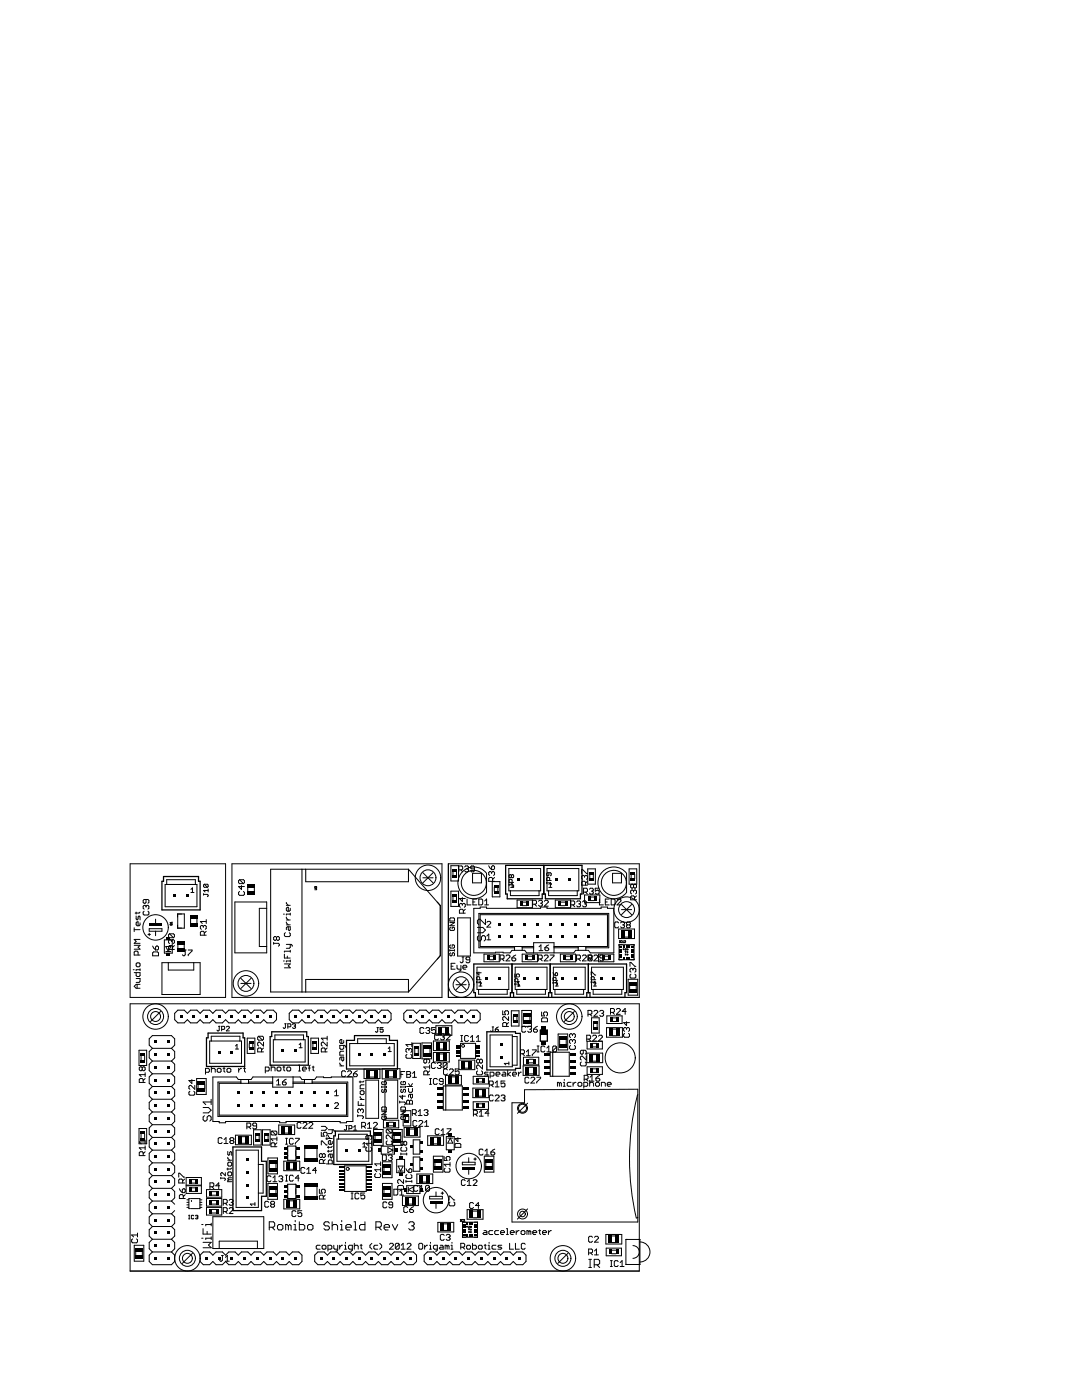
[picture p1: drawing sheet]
<svg xmlns="http://www.w3.org/2000/svg" width="216mm" height="279mm" viewBox="0 0 216 279" stroke-linecap="round" stroke-linejoin="round" font-family="sans-serif">
<g fill="none" stroke="#000" stroke-width=".2">
<path d="M26 172.4h19v26.7h-19zM29.1 179.5v.6l-.2 .2-.3-.2v-.4l.2-.2h.7l.2 .2v.4l-.2 .2M32.9 176.5h6.4v4.5h-6.4zM33.3 176.5v-.9h5.7v.9M38.1 177.5l.3-.3v.9M38.1 178.1h.6M40.6 178.5h.8l.1 .1-.1 .4M40.6 178.3v.3M40.8 176.5l.6 .6M40.8 176.5l-.2 .4 .2 .2h.6M40.8 176.5h.6l.1 .1-.1 .5M41.5 177.4v.6"/>
<path d="M41.5 177.7h-.9l.3 .3M46.3 172.4h41.9v26.7h-41.9zM47.8 175.6h.8l.2 .2v.4l-.2 .1M47.8 177.9l-.2 .2v.4l.2 .2h.8l.2-.2v-.4l-.2-.2M47.8 175.6l-.2 .2v.4l.2 .1h.8M47.8 175.6l.8 .7M48.2 176.7v.8l-.6-.6h1.2M49.4 177.1v.7M50.8 177.1v.7M60.3 173.5v24.5M61 173.5v2.5h20.5v-2.5M62.8 177.3l.4 .1-.1 .2h-.3"/>
<path d="M63 177h-.2l.1 .2M63 177h.2l-.1 .2M63 177v.1M81.5 173.5h-27.5v24.5h27.5M81.5 173.5l6.4 7.2M84.4 174.2l2 2M84.4 175.2h2M86.4 174.2l-2 2M89.5 172.4h38.1v26.7h-38.1zM90 177.8h1.5v3.1h-1.5zM90 172.8h1.5v3h-1.5zM90.4 173.9v.8"/>
<path d="M90.4 178.9v.9M91.1 173.9v.8M91.1 178.9v.9M91.5 173.6h.6l.2-.2v-.4l-.2-.2h-.6v1.2M91.9 173.6l.4 .4M92.3 179.1v.8l-.6-.6h1.1M92.3 174a3.2 3.2 0 0 1 4.8 .3v3.8a3.2 3.2 0 0 1-4.6 .5 3.2 3.2 0 0 1-.2-4.6zM92.7 173l.2-.2h.4l.2 .2-.2 .4M93.1 173.4h.2M93.2 179.4v1.2h.8M93.3 173.4l.2 .2-.2 .4h-.4l-.2-.2M94.3 174.3h1.8v1.9h-1.8z"/>
<path d="M94.7 173.4h-.6l-.2-.2 .2-.4h.4l.2 .2v.8l-.2 .2h-.4l-.2-.2M95.1 179.4h-.7v1.2h.7M95.5 179.4h.6l.2 .2v.8l-.2 .2h-.6zM96.7 179.8l.4-.4v1.2M97.5 172.8l.6 .8M98.1 174.1l-.2-.2-.4 .2v.4l.2 .2M98.1 174.1l.2-.2 .4 .2v.4l-.2 .2M98.1 173l.2-.2 .4 .2v.4l-.2 .2h-.4zM98.1 174.1v.2M98.2 175.9h1.6v3.1h-1.6zM98.3 175.9v-.6l-.2-.2h-.4l-.2 .2v.6h1.2M98.6 177v.9"/>
<path d="M98.7 175.1l-.4 .4M99.3 177v.9M101.5 173.3h6.4v4.5h-6.4zM101.6 176.6h.7l.2 .1-.2 .3M101.6 176.4v.3M101.8 177.8v.9h5.8v-.9M101.9 176.5l.3-.3v.9M101.9 177.1h.6M102 174.7l-.1-.1-.3 .1 .1 .5 .3-.2M102 174.7v.3M102 174.7l.2-.1 .3 .1-.2 .5-.3-.2M102.2 176.1v-.5l-.5-.1-.1 .1v.5h.9"/>
<path d="M103.2 179.6h3v1.5h-3zM107.4 179.9l.2-.2h.4l.2 .2-.2 .4M108.6 179.9l.2-.2h.4l.2 .2v.2l-.8 .7h.8M109.1 176v.3M109.1 176.2h.7M109.1 173.3h6.4v4.5h-6.4zM109.5 177.8v.9h5.7v-.9M109.5 177.1h.6M109.5 174.2v.4l-.1 .2-.3-.2 .1-.4h.6l.2 .1-.2 .5M109.7 175.7v-.4l-.5-.2-.1 .2v.4h.9M109.8 176.2l-.3 .3M109.8 176.2v.9"/>
<path d="M109.8 176.2l.2 .1-.2 .4M110.8 179.6h3v1.5h-3zM115.1 180l.2-.2h.4l.1 .2-.1 .4M116.1 174.3v-.8h.2l.7 .8h.2M116.2 180l.2-.2h.4l.2 .2-.2 .4M116.4 178h.6l.2-.2v-.3l-.2-.2h-.6v1.1M116.6 178.6h3.1v1.5h-3.1zM116.6 174.9v.2M116.6 174.9l.2-.2 .4 .2v.4l-.2 .2M116.6 174.9l-.2-.2-.3 .2v.4l.2 .2M116.8 178l.4 .4M116.8 176.7v-.6l-.2-.2h-.3l-.2 .2v.6h1.1"/>
<path d="M117.2 175.9l-.4 .4M117.3 173.4h1.5v3.1h-1.5zM117.6 177.5l.2-.2h.4l.2 .2-.2 .3M117.7 174.5v.9M117.7 179.7h.9M117.7 179h.9M118 177.8h.2M118.2 177.8l.2 .2-.2 .4h-.4l-.2-.2M118.4 174.5v.9M119.6 177.3h-.8v.5l.4-.1 .4 .1v.4l-.2 .2h-.4l-.2-.2M119.6 179.4v1.2h.8M120.2 174a3.2 3.2 0 0 1 4.8 .3v3.8a3.2 3.2 0 0 1-4.6 .5 3.2 3.2 0 0 1-.2-4.6z"/>
<path d="M121.6 179.4h-.8v1.2h.8M122 179.4h.5l.2 .2v.8l-.2 .2h-.5zM122.2 174.3h1.8v1.9h-1.8zM123.1 179.6l.2-.2h.4l.2 .2v.2l-.8 .8h.8M125.5 173.4h1.6v3.1h-1.6zM125.9 174.5v.9M126 176.5l-.2 .2v.3l.2 .2 .4-.2M126.2 176.5l.2 .2M126.4 177.8l-.2-.2-.4 .2v.4l.2 .2M126.4 177.8l.2-.2 .4 .2v.4l-.2 .2M126.4 176.7v.3M126.4 177.8v.2"/>
<path d="M126.6 176.5l-.2 .2M126.6 179.6v-.6l-.2-.2h-.4l-.2 .2v.6h1.2M126.6 174.5v.9M126.8 176.5l.2 .2v.3l-.2 .2-.4-.2M127 178.8l-.4 .4M26.6 193.5h.2M26.8 194.1h1.1v.6l-.2 .2h-.3l-.2-.2v-.6M26.8 185.1v.8M26.8 188.7h1.1l-.3 .3 .3 .4h-1.1M26.8 185.5h1.1M27.2 195.3h.7v.6l-.2 .2h-.5M27.2 182.8v.6l.2 .2 .2-.2v-.4l.1-.2 .2 .2v.6"/>
<path d="M27.2 192.4l.2-.2h.3l.2 .2v.3l-.2 .2h-.3l-.2-.2zM27.2 182v.4M27.4 196.4v.8M27.6 190.6v-.6l-.2-.2h-.4l-.2 .2v.6h1.1M27.9 196.4h-.7l-.4 .4 .4 .4h.7M27.9 184.2v.4l-.2 .2h-.3l-.2-.2v-.4l.4-.2v.8M27.9 193.3v.4M27.9 193.5h-.7v.2M27.9 187.5h-1.1l.4 .4-.4 .4h1.1M27.9 182l-.2 .2h-.7M28.8 181.8l-.2 .2v.4l.2 .2h.7l.2-.2v-.4l-.2-.2M29.1 180.9l.2-.2 .4 .2v.4l-.2 .1"/>
<path d="M29.1 180.9l-.2-.2-.3 .2v.4l.2 .1M29.1 180.9v.2M29.5 186.5h.5M29.8 185.3h2.5v.5h-2.5zM29.8 186.2v.5M30.5 188.8l.5 .8M30.5 190.2l.2-.2h.7l.2 .2v.6h-1.1zM31 183.4v1.1M31 185.8v.9M31.2 188.8l.4 .2v.4l-.2 .2h-.4v-.6zM32.3 192.1h7.6v6.4h-7.6zM32.8 187.6h1.6v2.6h-1.6z"/>
<path d="M33.1 188.9h1l-.5 1zM33.1 189.9h1M33.6 192.1v1.5h5.1v-1.5M33.8 186.4l-.2 .2v.3l.2 .2h.8M33.8 186.4l.8 .7M33.8 186.4h.8l.2 .2v.3l-.2 .2M34 184.4h.3v.2h-.3zM34.2 187.7l-.2-.2-.4 .2v.4l.2 .2M34.2 187.7l.2-.2 .4 .2v.4l-.2 .2M34.2 187.7v.2M34.3 184.1h-.3l.1 .2M34.3 184v.3"/>
<path d="M34.3 184.4l-.1 .1M34.4 189.5v-.6l-.2-.2h-.4l-.2 .2v.6h1.2M34.8 188.7l-.4 .4M35.4 184.6v.6h1.4v-2.8h-1.3v2.8M35.5 188.5v.8M36.2 182.4h-.8v.6M36.8 188.5v.8M36.8 189.6h.4M37 189.6v.9l-.2 .2-.4-.2M37.6 189.6h.7v.2l-.7 .7v.2M38 183.4v.8M39.3 183.4v.8"/>
<path d="M40.6 184.9l-.2-.2-.4 .2v.4l.2 .2M40.6 184.9l.2-.2 .4 .2v.4l-.2 .2M40.6 184.9v.2M40.8 186.6v-.5l-.2-.2h-.4l-.2 .2v.5h1.2M41.2 185.9l-.4 .3M41.2 183.5v.8M41.2 183.9h-1.2l.4 .4M46.9 180h6.3v10.2h-6.3zM48.1 195.2l2 2.1M48.1 196.3h2M50.1 195.2l-2 2.1M53.2 181.3h-1.5v7.6h1.5"/>
<path d="M54.6 188.3h1l.1 .2-.1 .3M54.6 188.1v.4M55.2 187.1l-.2-.2-.4 .2v.4l.2 .2 .4-.2M55.2 187.1l.2-.2 .3 .2v.4l-.1 .2-.4-.2M55.2 187.1v.4M56.6 191.8h.1M56.6 182.4h.1M56.7 192.4h1.2l-.4 .4 .4 .4h-1.2M56.7 190.4v.8h1.2M56.9 186.1l-.2 .2v.4l.2 .2h.8l.2-.2v-.4l-.2-.2M57.1 180.1v.2l.4 .4M57.1 183v.2l.4 .4"/>
<path d="M57.1 184v.2l.4 .4M57.1 188.5h1l.2 .4M57.1 184.6h.8M57.1 183.6h.8M57.1 180.7h.8M57.3 190.8v.4M57.5 185v.6l.2 .1 .2-.1v-.6h-.6l-.2 .2v.4M57.9 181.3v.4l-.2 .1h-.4l-.2-.1v-.4l.4-.2v.7M57.9 182.4h-.8v.2M57.9 191.8h-.8v.2M57.9 182.2v.4M57.9 188.5v.6l-.2 .2h-.6"/>
<path d="M57.9 189.6v.4M57.9 191.6v.4M57.9 189.8h-1.2v.2M61 198v-2.5h20.5v2.5M87.3 180l.6 .7M87.9 180.7v10M87.9 190.7l-6.4 7.3M87.9 190.7l-.6 .7M89.8 184.1h.9l-.9 .6h.9M89.8 183.3l.1-.1h.6l.2 .1v.5h-.9zM89.8 189.5v.3M89.8 189.7h.9"/>
<path d="M89.9 185.1l-.1 .1 .1 .5h.6l.2-.5-.5-.1v.3M89.9 190.1l-.1 .5 .3 .2 .1-.5 .3-.2 .2 .2-.2 .5M89.9 188.6l-.1 .1 .1 .5h.6l.2-.5-.5-.1v.3M90 192.8h.4M90.7 189.5v.3M90.8 192.2h-.8v1.2h.8M91 195.5l2 2M91 196.5h2M91.2 192.6v.6l.2 .2h.6M91.3 183.2h2.6v7.6h-2.6zM92 192.6v1l-.4 .2M92.2 191h.4"/>
<path d="M92.3 180.5l-.2-.2-.4 .2v.4l.2 .2M92.3 180.5l.2-.2 .3 .2v.4l-.2 .2M92.3 180.5v.2M92.4 193h.7l-.2-.4h-.3l-.2 .2v.4l.2 .2h.3M92.4 191v.9l-.2 .2-.4-.2M92.5 182.2v-.5l-.2-.2h-.4l-.2 .2v.5h1.1M92.8 181.5l-.3 .4M93 195.5l-2 2M93.7 191.6h-.5l-.2-.2 .2-.4h.4l.1 .2v.7l-.1 .2h-.4l-.2-.2M94.4 180h.4M94.5 181.3h1.3v-.3h1.3v.3h10.8v-.3h1.2v.3h10.8v-.3h1.3v.3h1.3v8.9h-4.7l-.4-.5h-2.5l-.4 .5h-9.4l-.4-.5h-2.5l-.4 .5h-1.4v-.2l-5.9 .2zM95.1 196h.8l.1 .2-.1 .3"/>
<path d="M95.1 195.9v.3M95.2 193h6.3v4.5h-6.3zM95.3 185.1h1l.6 .5-.6 .6h-1M95.5 197.5v.9h5.7v-.9M95.5 186.7l-.2 .3v.5l.2 .3h.3l.3-.3v-.5l.2-.3h.3l.3 .3v.5l-.3 .3M95.5 196.2l.4-.3v.9M95.5 196.8h.7M95.6 194v.6l-.5-.5h.9M95.7 195.5v-.4l-.4-.2-.2 .2v.4h.9M96.6 190.4h3v1.5h-3zM96.7 180.6h.8M96.9 183.5v1l-1.1-1h-.3l-.2 .2v.6l.2 .2"/>
<path d="M97.1 186.8l.4-.4v1.2M97.1 187.6h.8M97.1 184.1l.2-.2h.4l.2 .2v.2l-.8 .7h.8M97.7 190.8h.8M97.7 191.5h.8M99.8 191.4h.6l.2-.2v-.4l-.2-.2h-.6v1.2M100.2 191.4l.4 .4M101 190.8l.2-.2h.4l.1 .2v.2l-.7 .8h.7M102.1 191.2h.6l.2 .4-.2 .2h-.4l-.2-.2zM102.7 189.2h-7.1v-6.9h25.9v6.9h-4.6M102.7 188.9v.8M102.7 194.4v.6h.5l-.2-.3 .2-.3 .4 .1-.1 .5"/>
<path d="M102.7 196.4h.8l.1 .2-.1 .3M102.7 196.2v.4M102.8 193h6.3v4.5h-6.3zM102.9 190.6l-.8 .6M103.1 197.5v.9h5.7v-.9M103.2 196.2l.3-.3v.9M103.2 196.8h.6M103.3 195.9v-.4l-.1-.2-.5 .2v.4h.9M104.2 190.4h3v1.5h-3zM104.2 188.9v.8M104.2 189.2h2.3M104.3 180.7h.8"/>
<path d="M104.3 180h.8M105.3 190.8h.9M105.3 191.5h.9M106.3 180.5h.6l.2-.2v-.4l-.2-.2h-.6v1.1M106.5 188.9h-10.7v-6.4h25.4v6.4h-10.7M106.5 190.2v-2.1h4v2.1M106.7 180.5l.4 .3M107.4 191.4h.6l.2-.2v-.4l-.2-.2h-.6v1.2M107.6 189l.3-.4v1.1M107.6 189.7h.7M107.8 191.4l.4 .4M107.8 180.3h.2"/>
<path d="M108 180.3l.2 .2-.2 .3h-.4l-.2-.1M108.6 190.8l.2-.2h.4l.2 .2v.2l-.8 .8h.8M108.7 189.2h.6l.2 .3-.2 .2h-.4l-.2-.2zM109.5 188.6l-.8 .6M109.8 190.6h.7v.2l-.7 .8v.2M110.3 196.1h.8l.2 .2-.2 .3M110.3 196v.3M110.3 194.1l.5 .6M110.4 193h6.4v4.5h-6.4zM110.5 189.2h4.9M110.7 197.5v.9h5.8v-.9M110.8 196.8h.6"/>
<path d="M110.8 196.2l.3-.3v.9M111 194.1l.3 .2v.3l-.5 .1v-.4zM111 195.7v-.5l-.5-.2-.2 .2v.5h1M111.8 190.4h3.1v1.5h-3.1zM111.9 180.7h.9M111.9 180h.9M112.9 190.8h.9M112.9 191.5h.9M113.9 180.6h.6l.2-.2v-.4l-.2-.2h-.6v1.2M114.3 180.6l.4 .4M115 191.4h.6l.2-.2v-.4l-.2-.2h-.6v1.2M115.4 188.9v.8"/>
<path d="M115.4 191.4l.4 .4M115.5 180.4h.2M115.7 180.4l.1 .2-.1 .4h-.4l-.2-.2M116.2 190.8l.2-.2h.4l.2 .2v.2l-.8 .8h.8M116.6 180.4h.2M116.8 180.4l.2 .2-.2 .4h-.4l-.2-.2M116.9 188.9v.8M117.6 191.2l-.2 .2 .2 .4h.4l.2-.2-.2-.4M117.6 191.2h.4M117.6 190.6l-.2 .2 .2 .4M117.7 191.4l.4 .4M117.9 190.6l.3 .2-.2 .4"/>
<path d="M118 196h.7l.2 .2-.2 .3M118 194.6v-.6l.9 .6M118 195.9v.3M118 190.6h-.7v1.2M118 193h6.4v4.5h-6.4zM118.1 190.8v.4l-.2 .2h-.6M118.4 197.5v.9h5.7v-.9M118.4 196.2l.3-.3v.9M118.4 196.8h.6M118.5 190.8l.2-.2h.4l.2 .2v.2l-.8 .8h.8M118.6 195.5v-.4l-.5-.2-.1 .2v.4h.9M119.4 190.4h3.1v1.5h-3.1z"/>
<path d="M120.4 191.2h-.5l-.2-.2 .2-.4h.4l.1 .2v.8l-.1 .2h-.4l-.2-.2M120.5 190.8h.9M120.5 191.5h.9M120.8 180h.4M123.4 185.4h3.2v1.9h-3.2zM123.4 184.2l-.2-.2h-.3l-.2 .2v.8l.2 .2h.3l.2-.2M123.5 188.5h3v3h-3zM123.6 188.1h.1M123.6 187.7h.1M123.6 187.7v.4M123.8 184.2l.2-.2h.4l.2 .2-.2 .4M124 180.5l2 2"/>
<path d="M124 181.5h2M124.1 187.8h-.3v.3h.3M124.2 188.1h.3M124.2 187.9l.1-.2v.4M124.2 184.6h.2M124.4 184.6l.2 .2-.2 .4h-.4l-.2-.2M124.6 187.8h.2l-.2 .3h.2M124.6 185.7h.8M124.7 187h.7M124.7 189.4h.2l-.2 .2h.2M124.7 189.9l.1 .1M124.7 190.4l.2 .2"/>
<path d="M124.8 190v.1M124.9 190.4l-.2 .2M124.9 189.9l-.1 .1M125.1 190l.1 .1M125.1 190.5h.3M125.1 190.5l.1 .1M125.2 184.6l-.2 .2 .2 .4h.4l.2-.2-.2-.4M125.2 184.6l-.2-.2 .2-.4h.4l.2 .2-.2 .4M125.2 184.6h.4M125.2 189.9v.2M125.2 190.4l-.1 .1M125.3 190l-.1 .1"/>
<path d="M125.3 195.4h1.9v3.2h-1.9zM125.6 196.7v.7M125.7 192.9v-.8h.2l.8 .8h.2M125.9 194.4l-.2 .2v.4l.2 .2h.8l.2-.2v-.4l-.2-.2M126 180.5l-2 2M126.3 193.4l.2-.2 .4 .2v.4l-.2 .2M126.3 193.4l-.2-.2-.4 .2v.4l.2 .2M126.3 193.4v.2M127 196.6v.8M26 200.3h101.6v53.4h-101.6zM27.7 209.6h1.6v3h-1.6zM28.1 210.7v.9"/>
<path d="M28.4 213.1l-.2-.2-.4 .2v.4l.2 .2 .4-.2M28.4 213.1v.4M28.4 213.1l.2-.2 .4 .2v.4l-.2 .2-.4-.2M28.6 216v-.6l-.2-.2h-.4l-.2 .2v.6h1.2M28.9 210.7v.9M29 214.5h-1.2l.4 .4M29 215.2l-.4 .4M29 214.1v.8M30.4 209.2l-.6 .7v1.2l.6 .7M30.4 216.8h3.8M30.4 211.8l-.6 .6v1.3l.6 .6M30.4 209.2l-.6-.6v-1.3l.6-.6h3.8l.7 .6v1.3l-.7 .6"/>
<path d="M30.4 216.8l-.6 .7v1.2l.6 .7M30.4 214.3l-.6 .6v1.3l.6 .6M30.4 219.4l-.6 .6v1.3l.6 .6M30.4 211.8h3.8M30.4 214.3h3.8M30.4 219.4h3.8M30.4 209.2h3.8M32.1 201.9l-2.1 2M34.2 209.2l.7 .7v1.2l-.7 .7M34.2 211.8l.7 .6v1.3l-.7 .6M34.2 216.8l.7 .7v1.2l-.7 .7M34.2 214.3l.7 .6v1.3l-.7 .6"/>
<path d="M34.2 219.4l.7 .6v1.3l-.7 .6M35.5 201.6h1.3l.6 .6 .6-.6h1.3l.6 .6 .7-.6h1.2l.7 .6 .6-.6h1.3l.6 .6 .6-.6h1.3l.7 .6 .6-.6h1.3l.6 .6 .6-.6h1.3l.6 .6 .7-.6h1.2l.7 .6v1.3l-.7 .6h-1.2l-.7-.6-.6 .6h-1.3l-.6-.6-.6 .6h-1.3l-.6-.6-.7 .6h-1.3l-.6-.6-.6 .6h-1.3l-.6-.6-.7 .6h-1.2l-.7-.6-.6 .6h-1.3l-.6-.6-.6 .6h-1.3l-.6-.6v-1.3zM37.9 217.8l-.2 .2v.4l.2 .2h.8l.2-.2v-.4l-.2-.2M38.3 215.4v.8l-.6-.6h1.2M38.9 216.6v.8l-.8-.8-.4 .2v.4l.2 .2M39.2 215.2h1.9v3.2h-1.9zM39.5 216.5v.7M40.8 216.5v.7M41 214h.6l.2-.2v-.4l-.2-.2h-.6v1.2M41.8 207.8h6.4v4.4h-6.4zM42.1 219.4v1.1M42.1 219.9h-1.6l.6 .6"/>
<path d="M42.2 207.8v-1h5.7v1M42.2 213.4l.2-.2h.4l.1 .2v.6M42.2 212.8v1.2M42.5 214.9h4.7l.4 .5h2.5l.4-.5h9.4l.4 .5h2.5l.4-.5h1.4v.2l5.8-.2v8.9h-1.3v.3h-1.2v-.3h-10.8v.3h-1.3v-.3h-10.8v.3h-1.3v-.3h-1.2zM43.5 213.2h.4l.2 .2v.4l-.2 .2h-.4l-.2-.2v-.4zM43.6 204.8h.3M43.7 204.8v.8l-.1 .1-.3-.1M44.2 205.4h.5l.1-.4-.1-.2h-.5v.9M44.5 213.2h.4M44.7 213v.8l.2 .2M45.2 205l.1-.2 .5 .2-.6 .7h.6M45.5 213.2h.4l.2 .2v.4l-.2 .2h-.4l-.2-.2v-.4z"/>
<path d="M47 209.4h.6M47 208.7l.3-.3v1M47.6 213.2v.8M48.1 215.9h-4.6v6.9h25.9v-6.9h-7.1M48.1 215.4v.8M48.2 213.2h-.2l-.4 .4M48.6 213.2h.4M48.8 213v.8l.2 .2M49.3 207.2h1.6v3h-1.6zM49.6 215.4v.8M49.6 215.9h4.8M49.7 208.3v.8"/>
<path d="M50.4 208.3v.8M51.6 206.8l-.2 .2v.4l.2 .2h.8M51.6 206.8h.8l.2 .2v.4l-.2 .2M51.6 206.8l.8 .8M52.2 209.9v-.6l-.2-.2h-.4l-.2 .2v.6h1.2M52.6 208v.8l-.8-.8-.4 .2v.4l.2 .2M52.6 209.1l-.4 .4M52.9 213.7h.6l.2-.2v-.3l-.2-.2h-.6v1.1M54.1 213.2l.2-.2h.4l.2 .2v.5M54.1 212.6v1.1M54.4 214.9v2.1h4.1v-2.1M54.4 216.2h-10.7v6.4h25.4v-6.4h-10.6"/>
<path d="M54.5 207.5h6.4v4.4h-6.4zM54.9 207.5v-1h5.7v1M55.2 216.5h.7M55.2 215.8l.4-.4v1.1M55.3 213.2l.2-.2h.4l.2 .2v.3l-.2 .2h-.4l-.2-.2zM56.4 215.9h.5l.2 .4-.2 .2h-.4l-.1-.2zM56.4 213h.4M56.6 212.8v.7l.2 .2M56.8 204.3h.3M57 204.3v.8l-.2 .1-.3-.1M57.1 215.4l-.7 .5M57.4 213h.4l.2 .2v.3l-.2 .2h-.4l-.2-.2v-.3z"/>
<path d="M57.4 204.9h.5l.1-.4-.1-.2h-.5v.9M57.7 202.2l.6-.6h1.3l.7 .6 .6-.6h1.3l.6 .6 .6-.6h1.3l.6 .6 .7-.6h1.2l.7 .6 .6-.6h1.3l.6 .6 .6-.6h1.3l.7 .6 .6-.6h1.3l.6 .6 .6-.6h1.3l.6 .6v1.3l-.6 .6h-1.3l-.6-.6-.6 .6h-1.3l-.6-.6-.7 .6h-1.3l-.6-.6-.6 .6h-1.3l-.6-.6-.7 .6h-1.2l-.7-.6-.6 .6h-1.3l-.6-.6-.6 .6h-1.3l-.6-.6-.7 .6h-1.3l-.6-.6zM58.4 204.5l.4-.2 .2 .2-.2 .3M58.5 215.9h2.3M58.7 204.8h.1M58.8 204.8l.2 .1-.2 .3-.4-.1M59.6 213.7h.4M59.6 212.6h.2v1.1M59.7 208.5l.3-.3v.9M59.7 209.1h.6M60.3 213.3h.8l-.2-.3h-.4l-.2 .2v.3l.2 .2h.4M60.8 215.4v.8"/>
<path d="M61.5 213.2h.4M61.9 212.6l-.2 .2v.9M62 207.2h1.6v3h-1.6zM62.3 215.4v.8M62.3 213h.4M62.4 208.3v.8M62.5 212.8v.7l.2 .2M63.1 208.3v.8M64.9 209.9v-.6l-.2-.2h-.4l-.2 .2v.6h1.2M65.3 208v.8l-.8-.8-.4 .2v.4l.2 .2M65.3 209.1l-.4 .4M65.3 206.8v.8"/>
<path d="M65.3 207.2h-1.2l.4 .4M66.8 217.9l.3-.4v1.2M66.8 218.7h.7M67.8 212.1v.2l.4 .4M67.8 212.7h.8M68.2 211v.6l.2 .1 .2-.1v-.6h-.6l-.2 .2v.4M68.6 207.7v.3l-.2 .2h-.4l-.2-.2v-.3l.4-.2v.7M68.6 208.6v.6l-.2 .2h-.4l-.2-.2v-.6h1l.2 .4M68.6 209.8h-.6l-.2 .2v.6h.8M69 213.9l-.2-.2h-.4l-.2 .2v.8l.2 .2h.4l.2-.2M69.3 213.9l.2-.2h.4l.2 .2v.2l-.8 .8h.8M69.8 208.3h8.9v4.4h-8.9z"/>
<path d="M70.5 214.3h.6l.2 .4-.2 .2h-.4l-.2-.2zM71.3 213.7l-.8 .6M71.4 208.3v-1h5.7v1M71.5 219.8v.8h1.1M71.9 217.9l.2-.2h.4l.1 .2v.4l-.1 .2h-.4l-.2-.2zM71.9 219.4h.7M71.9 218.8v.2l.4 .4M71.9 215.7v.4M72.6 213.3h3.2v1.9h-3.2zM72.6 216.5h-.5l-.2 .2v.6h.7M72.6 215.7l-.1 .2h-.8M73 215.6h2.5v7.6h-2.5z"/>
<path d="M73.8 215h.8M73.8 213.6h.8M75.2 205.1h.3M75.4 205.1v.7l-.2 .2-.3-.2M76.2 216.8v.3M76.2 216.9h.9M76.3 213.3h3.5v2h-3.5zM76.3 215.8l-.1 .2 .1 .5h.6l.2-.2-.2-.5h-.3v.4M76.3 217.4l-.1 .2 .1 .4h.2l.1-.4 .3-.2 .2 .2-.2 .4M76.5 205.1h-.7v.4l.3-.1 .4 .1-.2 .5-.5-.2M76.8 215.6h2.6v7.6h-2.6zM77.1 216.8v.3"/>
<path d="M77.5 209.3l.3-.4v1M77.5 209.9h.6M77.6 214.9h.8M77.6 213.7h.8M79.7 219.9h1l.2 .2-.2 .4M79.7 219.7v.4M80 216.8v.3M80 216.9h.9M80 214.4h.4M80.1 215.8l-.1 .2 .1 .5h.7l.1-.2-.1-.5h-.4v.4M80.1 217.4l-.1 .5 .3 .1 .1-.4 .4-.2 .1 .2-.1 .4M80.3 218.6v.7l-.6-.5h1.2"/>
<path d="M80.6 202.2l.6-.6h1.3l.6 .6 .6-.6h1.3l.7 .6 .6-.6h1.3l.6 .6 .6-.6h1.3l.6 .6 .7-.6h1.2l.7 .6 .6-.6h1.3l.6 .6v1.3l-.6 .6h-1.3l-.6-.6-.7 .6h-1.2l-.7-.6-.6 .6h-1.3l-.6-.6-.6 .6h-1.3l-.6-.6-.7 .6h-1.3l-.6-.6-.6 .6h-1.3l-.6-.6zM80.8 213.8h-.8v1.2M80.9 216.8v.3M81.1 216.8h1.2M81.2 213.8h.5l.2 .2-.2 .4 .2 .4-.2 .2h-.5zM81.2 214.4h.5M81.2 210.4l-.2 .2v.4l.2 .2h.8l.2-.2v-.4l-.2-.2M81.3 219.6l.4 .2 .4-.2 .2 .2v.5h-1.2v-.5zM81.5 217.2v.6l.2 .2h.4l.2-.2v-.6M81.5 216.2l.4 .6 .4-.6M81.6 209.4l-.2-.2-.4 .2v.4l.2 .2M81.6 209.4l.2-.2 .4 .2v.4l-.2 .2"/>
<path d="M81.6 209.4v.2M81.7 219.8v.5M81.9 218.4v.6l.2 .2 .2-.2v-.6h-.6l-.2 .2v.4M82.2 208.1v.8M82.2 208.5h-1.2l.4 .4M82.3 215h.8M82.3 214.2l.4-.4v1.2M82.4 208.2h1.5v3h-1.5zM82.8 209.3v.9M83.5 209.3v.9M84.2 208.1h1.9v3.2h-1.9zM84.5 209.4v.7"/>
<path d="M84.6 205.3l-.2-.2h-.4l-.2 .2v.8l.2 .1h.4l.2-.1M85 205.3l.2-.2h.4l.1 .2-.1 .4M85.1 211.4v.6l-.2 .2-.3-.2v-.4l.2-.2h.7l.2 .2v.4l-.2 .2M85.3 214.5v-.6l-.2-.2h-.3l-.2 .2v.6h1.1M85.4 205.7h.2M85.6 205.7l.1 .2-.1 .3h-.4l-.2-.1M85.7 216.4h.4M85.7 215.2h.4M85.7 213.7l-.4 .4M85.7 212.9h-1.1l.3 .4M85.7 212.6v.7M85.8 209.3v.8"/>
<path d="M85.9 215.2v1.2M86.5 207.8h3.2v1.9h-3.2zM86.5 210h3.2v1.9h-3.2zM86.9 212.3l-.2-.2h-.4l-.2 .2v.7l.2 .2h.4l.2-.2M86.9 205.1h-.8v.6l.4-.2 .4 .2v.4l-.2 .1h-.4l-.2-.1M87 204.7h3.2v1.9h-3.2zM87.3 212.3l.1-.2h.4l.2 .2-.2 .3M87.3 215.4l-.2-.2h-.4l-.2 .2v.8l.2 .2h.4l.2-.2M87.5 206.5l-.2-.2h-.4l-.2 .2v.8l.2 .2h.4l.2-.2M87.6 212.6h.2M87.7 210.3h.7M87.7 208h.7"/>
<path d="M87.7 209.4h.7M87.7 211.7h.7M87.8 212.6l.2 .2-.2 .4h-.4l-.1-.2M88.2 205h.7M88.3 206.9h.2M88.4 215.8h-.6l-.1-.2 .1-.4h.4l.2 .2v.8l-.2 .2h-.4l-.1-.2M88.5 216.7h3.8v4.8h-3.8zM88.5 206.3l.2 .2-.2 .4M88.5 206.9l.2 .2-.2 .4h-.4l-.2-.2M88.9 214.6h3.2v1.9h-3.2zM89 216.7v4.8M89 206.3h-.9l-.2 .2"/>
<path d="M89.1 206.5l.2-.2h.3l.2 .2v.2l-.7 .8h.7M89.2 212.3l-.2-.2h-.4l-.2 .2v.7M89.2 212.3v.7l-.2 .2h-.4l-.2-.2M89.2 212.3l-.8 .7M89.3 213.5l-.2-.2h-.4l-.2 .2v.8l.2 .2h.4l.2-.2M89.7 213.5l.2-.2h.4l.1 .2v.2l-.7 .8h.7M90.1 214.9h.8M90.1 216.2h.8M91.6 211.6h3.1v1.9h-3.1zM91.6 213.3h-.8v.6l.4-.2 .4 .2v.4l-.2 .2h-.4l-.2-.2M91.9 208.2h3v3h-3zM91.9 206.7h.4"/>
<path d="M91.9 207.8h.4M92.1 206.7v1.1M92.8 213.2h.7M92.8 211.9h.7M93.5 206.8l-.2-.1h-.4l-.2 .1v.8l.2 .2h.4l.2-.2M93.9 207l.4-.3v1.1M93.9 207.8h.8M94.4 217.2h3.1v1.9h-3.1zM94.4 214.8h3.1v1.5h-3.1zM94.4 219.9h3.1v1.5h-3.1zM95 207l.4-.3v1.1M95 207.8h.8"/>
<path d="M95.3 213.7l-.2 .2v.4l.2 .2h.8l.2-.2v-.4l-.2-.2M95.5 215.9h.9M95.5 215.2h.9M95.6 217.4h.7M95.6 218.8h.7M95.7 211.6l-.2-.2-.4 .2v.4l.2 .2 .4-.2M95.7 211.6l.2-.2 .4 .2v.4l-.2 .2-.4-.2M95.7 211.6v.4M96.3 212.6v.7l-.8-.7-.4 .1v.4l.2 .2M97.4 214h-.6l-.2 .2 .8 .4-.2 .2h-.6M97.6 216.5h.6l.2-.2v-.4l-.2-.2h-.6v1.2M97.8 206.5h4.4v6.4h-4.4z"/>
<path d="M97.8 214.8h.6l.2-.2v-.4l-.2-.2h-.6v1.1M98 216.5l.4 .4M98.2 204.9h.3M98.4 204.9v.8l-.2 .2-.3-.2M98.4 218.7l-.2-.2h-.4l-.2 .2v.8l.2 .2h.4l.2-.2M98.8 218.7l.2-.2h.4l.2 .2v.2l-.8 .8h.8M98.8 216.1l.4-.4v1.2M98.8 216.9h.8M98.8 205.4h.5l.1 .3-.4 .2zM99 214.4h.7l-.2-.4h-.3l-.2 .2v.4l.2 .2h.3M99.4 204.9l-.6 .5M100 218.7l.2-.2h.4l.2 .2-.2 .4"/>
<path d="M100.3 201.7v.8h.6l-.2-.6 .2-.2h.4l.2 .2v.4l-.2 .2M100.3 214h.4l.2 .2v.6h-.6l-.2-.2 .2-.2h.6M100.4 219.1h.2M100.6 219.1l.2 .2-.2 .4h-.4l-.2-.2M100.8 215.7h-.8v.6l.6-.2 .2 .2v.4l-.2 .2h-.4l-.2-.2M101.1 204.8v-.5l-.2-.2h-.4l-.2 .2v.5h1.2M101.3 213.6v1.2M101.5 202.9v.8l-.8-.8-.4 .2v.4l.2 .2M101.5 204.1l-.4 .4M101.5 211.9v.6M101.5 212.2h-.9l.3 .3M101.9 214l-.6 .4 .6 .4"/>
<path d="M102 201.7h1.6v3.1h-1.6zM102.2 206.9h1v5.7h-1M102.3 214.4h.8l-.2-.4h-.4l-.2 .2v.4l.2 .2h.4M102.4 202.8v.9M103.2 202.8v.9M103.4 214v.8M103.9 210.3h.5l.2-.2v-.4l-.2-.2h-.5v1.2M104 214h-.2l-.4 .4M104.1 201.7h1.9v3.1h-1.9zM104.3 210.3l.3 .4M104.3 204.8l-.2 .2v.8l.2 .2h.4l.2-.2M104.4 212.7h3.2v1.9h-3.2z"/>
<path d="M104.4 202.9v.7M104.4 211h3.1v1.5h-3.1zM104.7 217.5l22.6-.1v26.5h-25.1v-23.8h2.5zM104.7 204.8l.2 .2M105 209.9l.4-.4v1.2M105 210.7h.8M105.5 204.8l-.2 .2M105.5 215.2l-.2-.2h-.4l-.1 .2v.8l.1 .2h.4l.2-.2M105.5 212.1h.9M105.5 211.4h.9M105.6 213h.8M105.6 214.3h.8"/>
<path d="M105.7 205.4h.2M105.7 202.9v.7M105.9 204.8l.2 .2-.2 .4M105.9 205.4l.2 .2-.2 .4h-.4l-.2-.2M105.9 215.2l.2-.2h.4l.2 .2v.2l-.8 .8h.8M106.2 209.5h.8v.2l-.8 .8v.2M106.5 205.4h.5l.2 .4-.2 .2h-.3l-.2-.2zM107.1 215h.8v.2l-.8 .8v.2M107.2 209.9h.4M107.2 208.8h.4M107.2 204.8l-.7 .6M107.4 208.8v1.1"/>
<path d="M108.1 202v.7h.6l-.2-.3 .2-.4h.3l.2 .2v.4l-.2 .1M108.1 203.3l.2-.2h.7l.2 .2v.6h-1.1zM108.7 209l-.2-.2h-.4l-.2 .2v.7l.2 .2h.4l.2-.2M109.1 209.1l.4-.3v1.1M109.1 209.9h.8M109.8 210h3.8v4.8h-3.8zM110.3 210v4.8M111.1 209v.7l-.2 .2h-.4l-.2-.2M111.1 209l-.8 .7M111.1 209l-.2-.2h-.4l-.2 .2v.7M111.4 206.4h1.9v3.1h-1.9zM111.6 216.2l-.4-.2v.8"/>
<path d="M111.6 216.2v.6M111.6 216.2l.2-.2 .2 .2v.6M111.7 207.6v.7M112.4 216h.2v.8M112.4 216.8h.4M112.6 215.4v.2M113 207.6v.7M113.8 208.6l-.2 .2v.4l.2 .2h.8l.2-.2v-.4l-.2-.2M114 216h-.6l-.2 .2v.4l.2 .2h.6M114.2 206.5l.2-.2 .4 .2v.4l-.2 .2M114.2 207.7l-.2-.2-.4 .2v.4l.2 .2M114.2 207.7l.2-.2 .4 .2v.4l-.2 .2"/>
<path d="M114.2 206.5l-.2-.2-.4 .2v.4l.2 .2M114.2 206.5v.2M114.2 207.7v.2M114.3 216v.8M114.6 201.9l-2 2M114.9 216h-.2l-.4 .4M115.3 216.2l.2-.2h.4l.2 .2v.4l-.2 .2h-.4l-.2-.2zM116 211.9l-.2 .2v.4l.2 .2h.8l.2-.2v-.4l-.2-.2M116.4 209.6v.6l-.2 .2-.4-.2v-.4l.2-.2h.8l.2 .2v.4l-.2 .2M116.5 216.8h.6l.2-.2v-.4l-.2-.2h-.6v1.2M116.6 215.4h.5l.2-.2v-.4l-.2-.2h-.5v1.2M117 215.4l.3 .4"/>
<path d="M117 210.8v.8l-.8-.8-.4 .2v.4l.2 .2M117.1 207.4h.6l.2-.2v-.4l-.2-.2h-.6v1.2M117.1 210.2h3.2v1.9h-3.2zM117.1 212.9h3.1v1.5h-3.1zM117.1 207.8h3.1v1.5h-3.1zM117.3 202.4h.6l.2-.2v-.4l-.2-.2h-.6v1.2M117.5 207.4l.4 .4M117.7 216.2l.2-.2h.3l.2 .2v.6M117.7 215.6v1.2M117.7 202.4l.4 .4M117.7 215.8h.8M117.7 215l.4-.4v1.2"/>
<path d="M118 203.1h1.6v3.1h-1.6zM118.2 208.2h.9M118.2 214h.9M118.2 213.3h.9M118.2 208.9h.9M118.2 206.8l.2-.2h.4l.2 .2v.2l-.8 .8h.8M118.3 210.5h.8M118.3 211.8h.8M118.4 204.2v.9M118.5 201.8l.2-.2h.4l.2 .2v.2l-.8 .8h.8M118.9 215.2h.6l.2 .4-.2 .2h-.4l-.2-.2zM119 216h.4l.2 .2v.4l-.2 .2h-.4l-.2-.2v-.4z"/>
<path d="M119.2 204.2v.9M119.4 206.8l.2-.2h.4l.2 .2v.2l-.8 .8h.8M119.7 201.8l.2-.2h.4l.1 .2-.1 .4M119.7 214.6l-.8 .6M120 216.8v-.8h.6l.2 .2v.6M120.1 202.2h.2M120.3 202.2l.1 .2-.1 .4h-.4l-.2-.2M121 205.1h3.2v1.9h-3.2zM121.1 202.7h3v1.6h-3zM121.2 216.4h.7l-.1-.4h-.4l-.2 .2v.4l.2 .2h.4M121.8 202h.6l.2-.1v-.4l-.2-.2h-.6v1.1M122.2 203.1h.8"/>
<path d="M122.2 203.9h.8M122.2 202l.4 .4M122.2 205.4h.8M122.3 206.7h.7M123 201.5l.2-.2h.4l.2 .2v.2l-.8 .7h.8M124.6 206.2l-.2 .2v.4l.2 .2h.8l.2-.2v-.4l-.2-.2M124.9 201.9h-.7l.5-.6v1.1M125 205.3l-.2-.2-.4 .2v.3l.2 .2M125 205.3l.2-.2 .4 .2v.3l-.2 .2M125 203.9v.8l-.6-.6h1.2M125 205.3v.1M127.3 218.5a51.2 51.2 0 0 0-.3 24.6l.3-.1"/>
<path d="M27.7 225.2h1.6v3.1h-1.6zM28.1 226.3v.9M28.6 230.6v-.6l-.2-.2h-.4l-.2 .2v.6h1.2M28.9 226.3v.9M29 227.5v.8M29 228.7v.8M29 229.8l-.4 .4M29 229.1h-1.2l.4 .4M29 227.9h-1.2l.4 .4M30.4 224.5l-.6 .6v1.3l.6 .6M30.4 221.9l-.6 .7v1.2l.6 .7M30.4 237.2l-.6 .6v1.3l.6 .6"/>
<path d="M30.4 239.7l-.6 .6v1.3l.6 .6M30.4 232.1l-.6 .6v1.3l.6 .6M30.4 234.6l-.6 .7v1.2l.6 .7M30.4 229.5l-.6 .7v1.2l.6 .7M30.4 232.1h3.8M30.4 234.6h3.8M30.4 237.2h3.8M30.4 239.7h3.8M30.4 227l-.6 .6v1.3l.6 .6M30.4 221.9h3.8M30.4 224.5h3.8M30.4 227h3.8"/>
<path d="M30.4 229.5h3.8M34.2 224.5l.7 .6v1.3l-.7 .6M34.2 221.9l.7 .7v1.2l-.7 .7M34.2 227l.7 .6v1.3l-.7 .6M34.2 229.5l.7 .7v1.2l-.7 .7M34.2 232.1l.7 .6v1.3l-.7 .6M34.2 234.6l.7 .7v1.2l-.7 .7M34.2 237.2l.7 .6v1.3l-.7 .6M34.2 239.7l.7 .6M35.7 234.9v-.8h.2l.7 .8h.2M35.8 237.2l.6 .8M36.4 237.4l.4-.2 .2 .2v.4l-.2 .2h-.4z"/>
<path d="M36.4 236.1v-.6l-.2-.2h-.3l-.2 .2v.6h1.1M36.6 239.2v-.6l-.2-.2h-.4l-.2 .2v.6h1.2M36.8 235.3l-.4 .4M37 238.4l-.4 .4M37.1 235h3.1v1.5h-3.1zM37.1 236.6h3.1v1.6h-3.1zM37.3 239.5h.4M37.3 240h.4M38 239.2h-.3v2h.3M38.1 239.2h1.4M38.2 239.7h.1M38.2 237.8h.9"/>
<path d="M38.2 237.1h.9M38.2 236.1h.9M38.2 235.4h.9M39.6 239.2h.3v2h-.3M39.9 239.5h.4M39.9 240h.4M40.5 221h1.1l.5 .6-.5 .5h-1.1M40.8 222.7l-.3 .2v.6l.3 .2h.3l.2-.2v-.6l.3-.2h.3l.2 .2v.6l-.2 .2M41.2 239.2h3.1v1.5h-3.1zM41.2 237.4h3.1v1.5h-3.1zM41.9 236.8h.6l.2-.2v-.3l-.2-.2h-.6v1.1M42.3 236.8l.4 .4"/>
<path d="M42.3 237.8h.9M42.3 239.6h.9M42.3 238.5h.9M43.8 236.6h-.7l.5-.5v1.1M44 235.1h.8l.2 .2-.2 .3M44 235v.3M44.3 227.2l-.2-.2h-.4l-.2 .2v.8l.2 .2h.4l.2-.2M44.7 227.4l.4-.4v1.2M44.7 228.2h.8M45 234v.6l-.6-.6-.4 .2 .2 .4M45.5 229.8v.6l.1 .2 .4-.8 .2 .2v.6M45.5 231v.2l.3 .3"/>
<path d="M45.5 233.1v.4M45.5 231.5h.7M45.6 235.4l-.1 .4h.7M45.6 231.9h.4l.2 .2v.4l-.2 .2h-.4l-.1-.2v-.4zM45.6 233.9h.4l.2 .2v.4l-.2 .2h-.4l-.1-.2v-.4zM45.6 235.4h.6M45.7 239.6l.2-.2h.4l.2 .2-.2 .4M46.1 227.6l-.2-.2 .2-.4h.4l.2 .2-.2 .4M46.1 227.6h.4M46.1 227.6l-.2 .2 .2 .4h.4l.2-.2-.2-.4M46.1 240h.2M46.2 235.1h-.6l-.1 .2 .1 .1"/>
<path d="M46.2 233.1l-.2 .2h-.7M46.3 240l.2 .1-.2 .4h-.4l-.2-.2M47 226.6h3.2v1.9h-3.2zM47.1 229.5h4.5v11.5h-4.5zM48.2 226.8h.7M48.2 228.2h.8M49.3 224.9h.5l.2-.2v-.4l-.2-.2h-.5v1.2M49.6 224.9l.4 .4M50.6 225.5h1.5v3h-1.5zM50.9 240v.6M51 226.6v.8M51.2 224.7h-.6l-.2-.2 .2-.4h.4l.2 .2v.8l-.2 .2h-.4l-.2-.2"/>
<path d="M51.6 232.4h.9v5.7h-.9M51.7 226.6v.8M52.4 225.5h1.5v3h-1.5zM52.8 226.6v.8M53.5 231.1h1.9v3.2h-1.9zM53.5 236.2h1.9v3.2h-1.9zM53.5 226.6v.8M53.6 239.9l-.2-.2h-.4l-.2 .2v.8l.2 .2h.4l.2-.2M53.8 232.3v.8M53.8 237.4v.7M54.1 234.9l-.2-.2h-.4l-.2 .2v.7l.2 .2h.4l.2-.2M54.3 225.7h.8l.1 .2v.4l-.1 .2"/>
<path d="M54.3 225.7l-.2 .2v.4l.2 .2h.8M54.3 225.7l.8 .8M54.5 235.8h.7M54.5 235.1l.4-.4v1.1M54.9 228.9v-.6l-.2-.2h-.4l-.2 .2v.6h1.1M55.1 232.3v.8M55.1 237.4v.7M55.2 226.9v.8M55.2 228.1l-.3 .4M55.2 227.3h-1.1l.4 .4M55.6 224.5h3.2v1.9h-3.2zM55.6 234.9l.2-.2h.4l.2 .2-.2 .4"/>
<path d="M56 235.3h.2M56.2 235.3l.2 .1-.2 .4h-.4l-.2-.2M56.6 231.7h3.2v1.9h-3.2zM56.6 239.4h3.2v1.9h-3.2zM56.8 224.8h.8M56.8 226.1h.8M57 228.3h.4M57 227.2h.4M57 235.7h.4M57 234.5h.4M57.2 227.2v1.1M57.2 234.5v1.2"/>
<path d="M57.4 228.7h1.6v2.9h-1.6zM57.4 236.3h1.6v2.9h-1.6zM57.8 232h.8M57.8 239.6h.8M57.9 233.3h.7M58.5 234.7l-.2-.2h-.3l-.2 .2v.8l.2 .2h.3l.2-.2M58.5 227.4l-.2-.2h-.3l-.2 .2v.7l.2 .2h.3l.2-.2M58.9 227.2h.8v.2l-.8 .7v.2M59.7 235.1h-.8l.6-.6v1.2M60.1 224.2l-.2-.2h-.4l-.2 .2v.8l.2 .2h.4l.2-.2M60.5 224.2l.2-.2h.3l.2 .2v.2l-.7 .8h.7M60.8 229.2v1.9"/>
<path d="M60.8 236.9v1.8M60.8 233.2l-.2-.2h-.4l-.2 .2v.8l.2 .2h.4l.2-.2M61.2 234.2h.8M61.2 233.4l.4-.4v1.2M61.6 224.2l.2-.2h.4l.2 .2v.2l-.8 .8h.8M63.2 233.6h-.8l.6-.6v1.2M63.3 229.2v1.9M63.3 236.9v1.8M63.7 237.3v.8h.6l-.2-.4 .2-.4h.4l.2 .2v.4l-.2 .2M64.1 226v.7h.6l-.2-.3 .2-.4h.4l.2 .2v.4l-.2 .1M64.1 228.5v-.8h.2l.8 .8h.2M64.1 224.8h.8l.4 .4-.4 .4h-.8"/>
<path d="M64.3 230.4l.2-.2 .4 .2v.4l-.2 .2-.4-.2M64.3 230.4l-.2-.2-.4 .2v.4l.2 .2 .4-.2M64.3 230.4v.4M64.5 232.2v-.6l-.2-.2h-.4l-.2 .2v.6h1.2M64.5 239.3v-.6l-.2-.2h-.4l-.2 .2v.6h1.2M64.9 238.5l-.4 .4M64.9 231.4l-.4 .4M65.1 227.1h.2v.2h-.2zM65.1 232.3h1.2v-.6l-.2-.2h-.4l-.2 .2v.6M65.5 226.6v.2l.4 .4M65.5 228.8v.4M65.5 229.6v.3"/>
<path d="M65.5 227.2h.8M65.5 225.5h1l.2 .3M65.9 230.3v.6l.2 .2 .2-.2v-.6h-.6l-.2 .2v.4M66.3 227.8v.4l-.2 .2h-.4l-.2-.2v-.4l.4-.2v.8M66.3 225.5v.5l-.2 .2h-.6M66.3 229.6l-.2 .1h-.8M66.3 228.8l-.2 .2h-.8M66.8 220.3l.2-.2h.3l.2 .2v.2l-.7 .7h.7M67.2 227.3h6.4v4.5h-6.4zM67.6 227.3v-.9h5.7v.9M68.8 232.7h4.3v5.1h-4.3zM69 224.6h.3"/>
<path d="M69.1 224.6v.8l-.1 .1-.3-.1M69.6 225.2h.5l.1-.4-.1-.2h-.5v.9M70.1 238.1h.3M70.1 239.3h.3M70.3 238.1v1.2M70.6 224.9l.3-.3v.9M70.6 225.5h.6M71.4 222.7h.9l.2 .2-.2 .4M71.4 222.5v.4M71.6 238.3l-.2-.2h-.4l-.2 .2v.8l.2 .2h.4l.2-.2M71.9 221.5l-.2-.2-.3 .2v.4l.2 .2M71.9 221.5l.2-.2 .4 .2v.4l-.2 .2"/>
<path d="M71.9 221.5v.2M72.1 220.2v.4M72.2 224.8h.5l.2-.2v-.4l-.2-.2h-.5v1.2M72.4 228.3l.3-.3v.9M72.4 228.9h.6M72.6 224.8l.3 .4M72.8 238.1h-.8v.6l.4-.2 .4 .2v.4l-.2 .2h-.4l-.2-.2M73.2 229l-.2 .2v.3l.2 .2h.8l.2-.2v-.3l-.2-.2M73.3 224.4l.4-.4v1.2M73.3 225.2h.8M73.6 226.6v.6l-.2 .2-.4-.2v-.4l.2-.2h.8l.2 .2v.4l-.2 .2M74.2 227.8v.8"/>
<path d="M74.2 228.2h-1.2l.4 .4M74.5 224.2l.2-.2h.4l.2 .2v.2l-.8 .8h.8M74.5 225.4h1.9v3.2h-1.9zM74.8 226.6v.8M75 234.2l-.2 .2v.4l.2 .2h.8l.2-.2v-.4l-.2-.2M76 232.3h-1.2l.4 .4M76 231.9v.8M76 233.1v.7M76 233.4h-1.2l.4 .4M76.1 228.7h2.6v1.6h-2.6zM76.2 226.6v.8M76.2 221.9h.9l-.9 .6h.9"/>
<path d="M76.3 230.5h.6l.2 .2v.8l-.2 .1h-.6zM76.3 231.9h1.9v3.1h-1.9zM76.3 236.2h1.9v3.2h-1.9zM76.3 220.9h.6l.2 .2v.4h-.9v-.4zM76.3 222.8l-.1 .1 .1 .5h.6l.2-.1-.2-.5h-.3v.3M76.5 223.6h3.1v1.5h-3.1zM76.6 233.1v.7M76.6 237.4v.7M77.3 225.4h.7l.2 .1v.4l-.2 .2M77.3 227.7l-.2 .2v.4l.2 .2h.7l.2-.2v-.4l-.2-.2M77.3 225.4l-.2 .1v.4l.2 .2h.7M77.3 225.4l.7 .7"/>
<path d="M77.4 229l1 .5-1 .5zM77.5 230.7l.2-.2h.4l.2 .2-.2 .4M77.6 224h.9M77.6 224.7h.9M77.9 231.1h.2M77.9 233.1v.7M77.9 237.4v.7M78.1 231.1l.2 .2-.2 .3h-.4l-.2-.1M78.2 226.5v.8l-.7-.8-.4 .2v.4l.2 .2M78.4 229v1M78.6 237.3h.6l.2 .2v.8l-.2 .2h-.6zM78.6 226.6v.8"/>
<path d="M79.2 231.4h1.5v2.6h-1.5zM79.4 232.7h1l-.5 1zM79.4 233.7h1M79.5 236.6h.8l.2 .2v.6h-1.1v-.6zM79.8 237.7l.4-.4v1.2M79.8 238.5h.7M80 226.6v.8M80 221.1l.1-.2h.7l.1 .2v.4h-.9zM80 221.9h.9l-.9 .6h.9M80 230.3h1.2M80 230.1v.4M80.1 222.8l-.1 .5 .1 .1h.7l.1-.5-.5-.1"/>
<path d="M80.2 228.9l-.2 .2v.4l.2 .2h.8l.2-.2v-.4l-.2-.2M80.3 238.7h3.2v1.9h-3.2zM80.4 221.7h1.6v3h-1.6zM80.5 235.4v.8l-.8-.8-.3 .2v.4l.1 .2M80.6 228v.4M80.6 228l-.2-.2-.4 .2v.4l.2 .2M80.6 228.4l-.2 .2h-2v-3.2h1.9v3.2M80.6 228l.2-.2 .4 .2v.4l-.2 .2-.4-.2M80.6 225h3.2v1.9h-3.2zM80.9 222.8v.8M81 235.6v.4M81 235.8h1.2"/>
<path d="M81 233.2l.6 .8M81.2 236.6h2.6v1.6h-2.6zM81.2 230.1v.4M81.2 234.4l-.2 .2v.4l.2 .2h.8l.2-.2v-.4l-.2-.2M81.5 237.4l1-.5v1zM81.5 236.9v1M81.5 239h.7M81.6 222.8v.8M81.6 233.4l.4-.2 .2 .2v.4l-.2 .2h-.4zM81.8 225.3h.8M81.8 226.6h.8M82.2 235.6v.4"/>
<path d="M82.3 222.2h.6l.2-.2v-.3l-.2-.2h-.6v1.1M82.5 227.5h1.3v2.8h-1.3zM82.5 230.9h1.3v2.9h-1.3zM82.7 222.2l.4 .4M83.2 234.3h3.2v1.9h-3.2zM83.2 223.8l-.2-.2h-.4l-.2 .2v.8l.2 .2h.4l.2-.2M83.4 236.8l-.2-.2h-.4l-.2 .2v.7l.2 .2h.4l.2-.2M83.4 221.8l.4-.3v1.1M83.4 222.6h.8M83.6 223.8l.2-.2h.4l.2 .2v.2l-.8 .8h.8M83.7 237l.4-.4v1.1M83.7 237.7h.8"/>
<path d="M84.4 234.6h.7M84.4 235.9h.7M84.6 221.7l.2-.2h.4l.2 .2-.2 .3M84.7 224l.4-.4v1.2M84.7 224.8h.8M85 222h.2M85.2 222l.2 .2-.2 .4h-.4l-.2-.2M85.3 226.7h3.2v1.9h-3.2zM85.7 236.8l-.2-.2h-.4l-.2 .2v.7M85.7 236.8v.7l-.2 .2h-.4l-.2-.2M85.7 236.8l-.8 .7M85.7 238.8h2.6v.5h-2.6z"/>
<path d="M86.5 230.7h1.9v3.2h-1.9zM86.5 227h.8M86.5 228.3h.8M86.8 232v.7M87 237.9v.9M87.6 225.5l-.2-.2h-.4l-.2 .2v.7l.2 .2h.4l.2-.2M88 238.1h.5M88 225.7l.4-.4v1.1M88 226.4h.8M88.1 231.9v.8M88.3 237.9v.5M88.6 230.8v.8h.6l-.2-.4 .2-.4h.4l.2 .2v.4l-.2 .2"/>
<path d="M88.8 233.2l-.2 .1v.4l.2 .2h.8l.2-.2v-.4l-.2-.1M89.1 226.8h1.5v2.7h-1.5zM89.2 225.3h.8v.2l-.8 .7v.2M89.3 227.1h1M89.6 239.5v-.8h.2l.8 .8h.1M89.8 239.9l-.2 .2v.4l.2 .2h.8l.1-.2v-.4l-.1-.2M89.8 232v.8M89.8 232.4h-1.2l.4 .4M89.8 227.1l.5 1h-1zM91 228.2h.8l.2 .2v.6h-1.2v-.6zM91.4 227v.8l-.6-.6h1.2M92.3 231.9h2.5v.6h-2.5z"/>
<path d="M92.8 235.6l-.2-.2h-.3l-.2 .2v.8l.2 .2h.3l.2-.2M93.2 236.6h.8M93.2 235.8l.4-.4v1.2M93.5 231.1v.8M93.5 233.3v1.1M94.4 235.6l.2-.2h.4l.2 .2v.2l-.8 .8h.8M94.5 222.4h.6l.1-.2v-.4l-.1-.2h-.6v1.2M94.5 231.3h.6M94.8 231.1v.5M94.9 222.4l.3 .4M95.5 221h.9M95.5 220.3h.9"/>
<path d="M95.6 222l.4-.4v1.2M95.6 222.8h.8M96.4 229.5l-.2-.2h-.4l-.2 .2v.8l.2 .2h.4l.2-.2M96.6 230.7h1.9v3.2h-1.9zM96.8 229.7l.4-.4v1.2M96.8 230.5h.8M96.9 232v.7M97.6 222.2h-.8l.6-.6v1.2M97.9 229.9h.6l.2 .4-.2 .2h-.4l-.2-.2zM98.3 231.9v.8M98.7 229.3l-.8 .6M105.3 220.2l-2.1 2"/>
<path d="M26.5 247.2l-.2 .2v.4l.2 .2h.7l.2-.2v-.4l-.2-.2M26.8 248.5h1.9v3.2h-1.9zM27.1 249.7v.8M27.4 246.1v.8M27.4 246.5h-1.1l.4 .4M28.4 249.7v.8M30.4 249.9l-.6 .6v1.3l.6 .6h3.8l.7-.6v-1.3l-.7-.6M30.4 249.9h3.8M30.4 242.2l-.6 .7v1.2l.6 .7M30.4 247.3l-.6 .7v1.2l.6 .7M30.4 244.8l-.6 .6v1.3l.6 .6M30.4 242.2h3.8"/>
<path d="M30.4 244.8h3.8M30.4 247.3h3.8M34.2 242.2l.7 .7v1.2l-.7 .7M34.2 244.8l.7 .6v1.3l-.7 .6M34.2 247.3l.7 .7v1.2l-.7 .7M34.9 241.6l-.7 .6M37.3 240.5h.4M37.3 241h.4M37.6 243.2h.3M37.6 242.5h.3M37.8 242.5v.7M38.1 241.2h1.4"/>
<path d="M38.4 250.1l-2 2M38.7 242.7l-.2-.2-.3 .2v.4l.1 .1 .4-.1M39 242.7l.4-.2 .1 .2-.1 .2M39.2 242.9h.2M39.4 242.9l.1 .1-.1 .2-.4-.1M39.9 240.5h.4M39.9 241h.4M39.9 250.5l.7-.6h1.2l.7 .6 .6-.6h1.3l.6 .6 .6-.6h1.3l.7 .6 .6-.6h1.3l.6 .6 .6-.6h1.3l.6 .6 .7-.6h1.2l.7 .6 .6-.6h1.3l.6 .6 .6-.6h1.3l.7 .6v1.3l-.7 .6h-1.3l-.6-.6-.6 .6h-1.3l-.6-.6-.7 .6h-1.2l-.7-.6-.6 .6h-1.3l-.6-.6-.6 .6h-1.3l-.6-.6-.7 .6h-1.3l-.6-.6-.6 .6h-1.3l-.6-.6-.7 .6h-1.2l-.7-.6zM40.2 244.4h.3M40.2 247.1h.3M40.5 247.9h1.6l-.5 .6 .5 .5h-1.6M40.5 245.2v1.1h1.6"/>
<path d="M41.2 241h3.1v1.5h-3.1zM41.3 245.7v.6M42.1 244.4h-1v.3M42.1 244.1v.6M42.1 246.8v.6M42.1 247.1h-1v.3M42.3 240.3h.9M42.3 241.4h.9M42.3 242.1h.9M42.5 242.8h10.1v6.4h-10.1zM43.7 249.2v-1.5h7.7v1.5M44.2 250.6h.4"/>
<path d="M44.4 250.6v.9l-.2 .2-.4-.2M44.6 240.1h.5l.2-.1v-.4l-.2-.2h-.5v1.1M44.6 241.8h.5l.2-.2v-.4l-.2-.2h-.5v1.2M44.9 241.8l.4 .4M44.9 240.1l.4 .4M45 251.7h.7M45 250.9l.4-.3v1.1M45.7 241.2l.2-.2h.4l.2 .2v.2l-.8 .8h.8M50.9 240.3h-.9l.3 .3M53.7 244.9h.8l.3-.3v-.5l-.3-.3h-.8v1.7M54.2 240.3l-.2 .2 .2 .4h.4l.2-.2-.2-.4M54.2 240.3l-.2-.2 .2-.4h.4l.2 .2-.2 .4"/>
<path d="M54.2 240.3h.4M54.3 244.9l.5 .6M55.4 244.6l.2-.2h.6l.2 .2v.6l-.2 .3h-.6l-.2-.3zM57.5 244.6l-.2-.2h-.3v1.1M57.5 244.6v.9M57.5 244.6l.3-.2 .3 .2v.9M57.9 241h.7M58.6 245.5h.6M58.6 244.4h.3v1.1M58.9 243.6v.2M59.1 241.8l-.2-.2h-.4l-.2 .2v.8l.2 .2h.4l.2-.2M59.7 243.8v1.7h.8l.3-.3v-.6l-.3-.2h-.8"/>
<path d="M60.2 241.6h-.8v.6l.6-.2 .2 .2v.4l-.2 .2h-.4l-.2-.2M61.4 244.6l.2-.2h.6l.2 .2v.6l-.2 .3h-.6l-.2-.3zM62.8 250.5l.6-.6h1.3l.6 .6 .7-.6h1.2l.7 .6 .6-.6h1.3l.6 .6 .6-.6h1.3l.7 .6 .6-.6h1.3l.6 .6 .6-.6h1.3l.6 .6 .7-.6h1.2l.7 .6 .6-.6h1.3l.6 .6v1.3l-.6 .6h-1.3l-.6-.6-.7 .6h-1.2l-.7-.6-.6 .6h-1.3l-.6-.6-.6 .6h-1.3l-.6-.6-.7 .6h-1.3l-.6-.6-.6 .6h-1.3l-.6-.6-.7 .6h-1.2l-.7-.6-.6 .6h-1.3l-.6-.6zM63.9 248.5h-.6l-.2 .2v.4l.2 .2h.6M64.5 248.5h.4l.1 .2v.4l-.1 .2h-.4l-.2-.2v-.4zM65.4 249.3h.6l.2-.2v-.4l-.2-.2h-.6v1.2M65.7 244.1l-.2-.3h-.6l-.3 .3v.3l.3 .2h.6l.2 .3v.3l-.2 .3h-.6l-.3-.3M66.3 244.6l.2-.2h.6l.3 .2v.9M66.3 243.8v1.7M66.6 248.5v.6l.2 .2h.6M67.4 248.5v1l-.4 .2M67.8 248.5v.8"/>
<path d="M67.9 245.5h.6M67.9 244.4h.3v1.1M68.2 243.6v.2M68.4 248.5h-.2l-.4 .4M68.7 248.5h.2v.8M68.7 249.3h.4M68.9 247.9v.2M69 244.9h1.1v-.3l-.3-.2h-.5l-.3 .2v.6l.3 .3h.5M70.3 249.3h-.6l-.2-.2v-.4l.2-.2h.6v1l-.4 .2M70.6 243.8h.3v1.7M70.6 245.5h.6M70.7 248.7l.2-.2h.4l.2 .2v.6"/>
<path d="M70.7 248.1v1.2M71.9 248.5h.4M72.1 248.3v.8l.2 .2M72.8 243.8v1.7h-.8l-.3-.3v-.6l.3-.2h.8M74.2 248.1l-.4 .4v.4l.4 .4M75 244.9h.8l.3-.3v-.5l-.3-.3h-.8v1.7M75.4 248.5h-.6l-.2 .2v.4l.2 .2h.6M75.5 244.9l.6 .6M75.8 248.1l.4 .4v.4l-.4 .4M76.6 244.9h1.1v-.3l-.2-.2h-.6l-.3 .2v.6l.3 .3h.6M77.2 240.1l-.2-.2h-.4l-.2 .2v.7l.2 .2h.4l.2-.2M77.7 248.3l.2-.2h.4l.2 .2v.2l-.8 .8h.8"/>
<path d="M78.3 244.4l.5 1.1 .6-1.1M78.4 240.5h-.6l-.2-.2 .2-.4h.4l.2 .2v.7l-.2 .2h-.4l-.2-.2M79.7 248.3v.8l-.2 .2h-.4l-.2-.2M79.7 248.3l-.2-.2h-.4l-.2 .2v.8M79.7 248.3l-.8 .8M80.1 249.3h.7M80.1 248.5l.3-.4v1.2M81.2 248.3l.2-.2h.4l.2 .2v.2l-.8 .8h.8M81.4 241l-.2-.2h-.4l-.2 .2v.8l.2 .2h.4l.2-.2M81.5 240.3h.8M81.6 244.1l.2-.3h.6l.2 .3v.3l-.2 .2M81.7 241.4h.6l.2 .4-.2 .2h-.4l-.2-.2z"/>
<path d="M82.1 244.6h.3M82.4 244.6l.2 .3v.3l-.2 .3h-.6l-.2-.3M82.5 240.8l-.8 .6M83.8 248.1h.3l.2 .2v.8l-.2 .2h-.3l-.2-.2v-.8zM84.6 250.5l.7-.6h1.2l.7 .6 .6-.6h1.3l.6 .6 .7-.6h1.2l.7 .6 .6-.6h1.3l.6 .6 .6-.6h1.3l.6 .6 .7-.6h1.2l.7 .6 .6-.6h1.3l.6 .6 .7-.6h1.2l.7 .6v1.3l-.7 .6h-1.2l-.7-.6-.6 .6h-1.3l-.6-.6-.7 .6h-1.2l-.7-.6-.6 .6h-1.3l-.6-.6-.6 .6h-1.3l-.6-.6-.7 .6h-1.2l-.7-.6-.6 .6h-1.3l-.6-.6-.7 .6h-1.2l-.7-.6zM84.7 248.5v.8M85.3 248.5h-.2l-.4 .4M85.7 248.5h.2v.8M85.7 249.3h.4M85.9 247.9v.2M87 240.2v1M87.3 249.3h-.6l-.2-.2v-.4l.2-.2h.6v1l-.4 .2"/>
<path d="M87.4 244h3.1v1.9h-3.1zM87.8 248.5h.4l.2 .2v.6h-.6l-.1-.2 .1-.2h.6M88.6 245.6h.7M88.6 244.2h.7M88.6 246.5l-.2-.1h-.3l-.2 .1v.8l.2 .2h.3l.2-.2M89 246.5l.2-.1h.4l.2 .1-.2 .4M89.2 248.7l-.4-.2v.8M89.2 248.7v.6M89.2 248.7l.2-.2 .2 .2v.6M89.4 246.9h.2M89.6 246.9l.2 .2-.2 .4h-.4l-.2-.2M90 248.5h.2v.8"/>
<path d="M90 249.3h.4M90.2 247.9v.2M91.8 243.8h.2M91.8 243.4h.2M91.9 243.4v.4M91.9 248.9h.6l.2-.2v-.4l-.2-.2h-.6v1.2M92.3 243.9h3v3h-3zM92.3 248.9l.4 .4M92.3 243.4h-.2v.3h.2M92.5 243.4h.2l-.2 .4h.2M93.1 248.7l.2-.2h.4l.2 .2v.4l-.2 .2h-.4l-.2-.2zM93.2 241.4h3.2v1.9h-3.2z"/>
<path d="M93.5 245.7l.2 .3M93.5 244.7h.2l-.2 .2 .2 .1M93.5 245.2l.1 .2M93.6 245.4v.1M93.7 245.2l-.1 .2M93.7 245.7l-.2 .3M93.8 245.4l.2 .1M93.9 245.9h.2M93.9 245.9l.1 .1M94 245.2v.3M94 245.8l-.1 .1M94.1 245.4l-.1 .1"/>
<path d="M94.3 248.1v1.2h.6l.2-.2v-.4l-.2-.2h-.6M94.4 241.7h.8M94.4 243h.8M94.5 240.2l-.2-.2h-.4l-.2 .2v.8l.2 .2h.4l.2-.2M95.6 248.5h.4l.2 .2v.4l-.2 .2h-.4l-.2-.2v-.4zM95.7 240.6h-.8l.6-.6v1.2M96.6 245.6h.4l.2 .2v.6h-.6l-.2-.2 .2-.2h.6M96.6 248.5h.4M96.8 248.3v.8l.2 .2M97.4 248.5h.2v.8M97.4 249.3h.4M97.6 247.9v.2"/>
<path d="M98.3 245.6h-.6l-.2 .2v.4l.2 .2h.6M99 248.5h-.6l-.2 .2v.4l.2 .2h.6M99.5 245.6h-.6l-.2 .2v.4l.2 .2h.6M99.9 246h.8l-.2-.4h-.4l-.2 .2v.4l.2 .2h.4M100.1 248.5h-.6l-.2 .2 .2 .2h.4l.2 .2-.2 .2h-.6M101 246.4h.4M101 245.2h.2v1.2M101.7 248.1v1.2h.8M101.8 246h.8l-.2-.4h-.4l-.2 .2v.4l.2 .2h.4M102.9 248.1v1.2h.7M103 245.6v.8M103.6 245.6h-.2l-.4 .4"/>
<path d="M104.2 245.6h.4l.2 .2v.4l-.2 .2h-.4l-.2-.2v-.4zM104.8 248.3l-.2-.2h-.4l-.2 .2v.8l.2 .2h.4l.2-.2M105.3 241.3l-2.1 2M105.5 245.8l-.4-.2v.8M105.5 245.8v.6M105.5 245.8l.2-.2 .2 .2v.6M106.3 246h.8l-.2-.4h-.4l-.2 .2v.4l.2 .2h.4M107.5 245.6h.4M107.7 245.4v.8l.2 .2M108.3 246h.7l-.2-.4h-.3l-.2 .2v.4l.2 .2h.3M109.4 245.6v.8M110 245.6h-.2l-.4 .4"/>
<path d="M113.3 250.1l-2 2M117.5 250.1h.5l.2-.2v-.4l-.2-.2h-.5v1.1M117.5 253h.5M117.5 251.3h.5M117.8 251.3v1.7M117.8 250.1l.4 .3M118.2 246.9l-.2-.2h-.4l-.1 .2v.8l.1 .2h.4l.2-.2M118.6 252.4h.8l.3-.3v-.5l-.3-.3h-.8v1.7M118.6 246.9l.2-.2h.4l.2 .2v.2l-.8 .8h.8M118.6 249.7l.4-.4v1.1M118.6 250.4h.8M119.1 252.4l.6 .6"/>
<path d="M120.9 246.4h3.2v1.9h-3.2zM121 249.1h3v1.5h-3zM121.8 252.8h.4M121.8 251.6h.4M122 251.6v1.2M122.1 249.5h.8M122.1 250.2h.8M122.1 248h.8M122.1 246.7h.7M123.4 251.8l-.2-.2h-.4l-.2 .2v.8l.2 .2h.4l.2-.2M123.7 252l.4-.4v1.2M123.7 252.8h.8"/>
<path d="M124.9 247.4h2.8v5h-2.8zM126.3 248.6a1.27 1.27 0 0 1 1.3 1.3 1.27 1.27 0 0 1-1.3 1.2M127.7 247.9a2 2 0 0 1 2 2 2 2 0 0 1-2 2"/>
<circle cx="85.4" cy="175.2" r="2.54"/>
<circle cx="85.4" cy="175.2" r="1.59"/>
<circle cx="94.5" cy="176.2" r="2.5"/>
<circle cx="122.5" cy="176.2" r="2.5"/>
<circle cx="31" cy="185.1" r="2.54"/>
<circle cx="49.1" cy="196.3" r="2.54"/>
<circle cx="49.1" cy="196.3" r="1.59"/>
<circle cx="92" cy="196.5" r="2.54"/>
<circle cx="92" cy="196.5" r="1.59"/>
<circle cx="124.4" cy="189.4" r=".1"/>
<circle cx="125" cy="181.5" r="2.54"/>
<circle cx="125" cy="181.5" r="1.59"/>
<circle cx="125.2" cy="189.5" r=".13"/>
<circle cx="125.2" cy="189.5" r=".03"/>
<circle cx="31" cy="202.9" r="2.54"/>
<circle cx="31" cy="202.9" r="1.6"/>
<circle cx="31" cy="202.9" r=".99"/>
<circle cx="92.4" cy="208.7" r=".28"/>
<circle cx="113.6" cy="202.9" r="2.54"/>
<circle cx="113.6" cy="202.9" r=".99"/>
<circle cx="113.6" cy="202.9" r="1.6"/>
<circle cx="123.8" cy="211.1" r="3"/>
<circle cx="69.4" cy="233.3" r=".3"/>
<circle cx="87" cy="239.5" r="2.54"/>
<circle cx="93.5" cy="232.7" r="2.54"/>
<circle cx="104.3" cy="221.2" r=".99"/>
<circle cx="104.3" cy="221.2" r=".8"/>
<circle cx="37.4" cy="251.1" r="2.54"/>
<circle cx="37.4" cy="251.1" r=".99"/>
<circle cx="37.4" cy="251.1" r="1.6"/>
<circle cx="93.2" cy="244.8" r=".1"/>
<circle cx="93.9" cy="244.9" r=".03"/>
<circle cx="93.9" cy="244.9" r=".13"/>
<circle cx="104.3" cy="242.3" r=".55"/>
<circle cx="104.3" cy="242.3" r=".99"/>
<circle cx="112.3" cy="251.1" r="2.54"/>
<circle cx="112.3" cy="251.1" r=".99"/>
<circle cx="112.3" cy="251.1" r="1.6"/>
</g>
<g fill="#000">
<path d="M34.6 178.5h.5v.5h-.5zM37.2 178.5h.4v.5h-.4zM49.4 177.8h1.4v.8h-1.4zM49.4 176.4h1.4v.7h-1.4zM90.3 174.7h.9v.4h-.9zM90.3 173.5h.9v.4h-.9zM90.3 178.5h.9v.4h-.9zM98.6 176.6h.8v.4h-.8zM98.6 177.9h.8v.4h-.8zM103.2 175.3h.5v.5h-.5zM105.7 175.3h.5v.5h-.5zM110.8 175.3h.5v.5h-.5z"/>
<path d="M113.4 175.3h.4v.5h-.4zM117.3 178.9h.4v.9h-.4zM117.6 174.1h.9v.4h-.9zM117.6 175.4h.9v.4h-.9zM118.6 178.9h.4v.9h-.4zM125.9 175.4h.8v.4h-.8zM125.9 174.1h.8v.4h-.8zM29.8 184.3h2.5v.5h-2.5zM33.3 190.3h.6v.6h-.6zM33.3 186.9h.6v.6h-.6zM35.4 187.8h1.4v.7h-1.4zM35.4 189.3h1.4v.7h-1.4z"/>
<path d="M38 184.2h1.4v.7h-1.4zM38 182.8h1.4v.6h-1.4zM90.3 179.8h.9v.4h-.9zM96.8 195h.5v.5h-.5zM97.3 190.8h.4v.8h-.4zM98.5 190.8h.4v.8h-.4zM99.4 184.2h.5v.5h-.5zM99.4 186.7h.5v.5h-.5zM99.4 195h.5v.5h-.5zM101.9 184.2h.5v.5h-.5zM101.9 186.7h.5v.5h-.5zM103.9 180h.4v.8h-.4z"/>
<path d="M104.4 184.2h.6v.5h-.6zM104.4 186.7h.6v.5h-.6zM104.5 195h.4v.5h-.4zM104.9 190.8h.4v.8h-.4zM105.1 180h.4v.8h-.4zM106.2 190.8h.4v.8h-.4zM107 184.2h.5v.5h-.5zM107 186.7h.5v.5h-.5zM107 195h.5v.5h-.5zM109.5 184.2h.5v.5h-.5zM109.5 186.7h.5v.5h-.5zM111.5 180h.4v.8h-.4z"/>
<path d="M112.1 184.2h.5v.5h-.5zM112.1 186.7h.5v.5h-.5zM112.1 195h.5v.5h-.5zM112.5 190.8h.4v.8h-.4zM112.8 180h.4v.8h-.4zM113.8 190.8h.4v.8h-.4zM114.6 184.2h.5v.5h-.5zM114.6 186.7h.5v.5h-.5zM114.6 195h.5v.5h-.5zM117.1 184.2h.6v.5h-.6zM117.1 186.7h.6v.5h-.6zM119.7 195h.5v.5h-.5z"/>
<path d="M120.1 190.8h.4v.8h-.4zM121.4 190.8h.4v.8h-.4zM122.2 195h.5v.5h-.5zM123.6 189.9h.5v.3h-.5zM123.6 189.4h.5v.3h-.5zM123.6 188.9h.5v.3h-.5zM123.6 190.4h.5v.3h-.5zM123.6 190.9h.5v.3h-.5zM123.9 185.6h.8v1.5h-.8zM124.4 191h.2v.4h-.2zM124.4 188.6h.2v.5h-.2zM124.9 191h.2v.4h-.2z"/>
<path d="M124.9 188.6h.2v.5h-.2zM125.4 185.6h.7v1.5h-.7zM125.4 191h.2v.4h-.2zM125.4 188.6h.2v.5h-.2zM125.6 195.9h1.4v.8h-1.4zM125.6 197.4h1.4v.7h-1.4zM126 189.9h.4v.3h-.4zM126 189.4h.4v.3h-.4zM126 188.9h.4v.3h-.4zM126 190.4h.4v.3h-.4zM126 190.9h.4v.3h-.4zM28.1 211.6h.8v.4h-.8z"/>
<path d="M28.1 210.3h.8v.4h-.8zM30.8 210.2h.5v.5h-.5zM30.8 212.8h.5v.5h-.5zM30.8 215.3h.5v.5h-.5zM30.8 217.9h.5v.5h-.5zM30.8 207.7h.5v.5h-.5zM33.3 210.2h.5v.5h-.5zM33.3 212.8h.5v.5h-.5zM33.3 215.3h.5v.5h-.5zM33.3 217.9h.5v.5h-.5zM33.3 207.7h.5v.5h-.5zM35.9 202.6h.5v.5h-.5z"/>
<path d="M38.4 202.6h.5v.5h-.5zM39.5 215.7h1.4v.8h-1.4zM39.5 217.2h1.4v.7h-1.4zM40.9 202.6h.6v.5h-.6zM43.5 202.6h.5v.5h-.5zM43.5 209.7h.5v.5h-.5zM46 202.6h.5v.5h-.5zM46 209.7h.5v.5h-.5zM47.3 217.9h.5v.5h-.5zM48.6 202.6h.5v.5h-.5zM49.7 207.9h.8v.4h-.8zM49.7 209.1h.8v.4h-.8z"/>
<path d="M49.8 217.9h.5v.5h-.5zM51.1 202.6h.5v.5h-.5zM52.4 217.9h.5v.5h-.5zM53.6 202.6h.6v.5h-.6zM54.9 217.9h.5v.5h-.5zM56.2 209.5h.5v.5h-.5zM57.5 217.9h.5v.5h-.5zM58.7 202.6h.5v.5h-.5zM58.7 209.5h.5v.5h-.5zM60 217.9h.5v.5h-.5zM61.3 202.6h.5v.5h-.5zM62.4 207.9h.8v.4h-.8z"/>
<path d="M62.4 209.1h.8v.4h-.8zM62.5 217.9h.5v.5h-.5zM63.8 202.6h.5v.5h-.5zM65.1 217.9h.5v.5h-.5zM66.3 202.6h.6v.5h-.6zM68.9 202.6h.5v.5h-.5zM71.4 202.6h.5v.5h-.5zM71.4 210.2h.5v.5h-.5zM73.1 213.6h.8v1.4h-.8zM74 202.6h.5v.5h-.5zM74 210.2h.5v.5h-.5zM74.6 213.6h.7v1.4h-.7z"/>
<path d="M76.5 202.6h.5v.5h-.5zM76.5 210.2h.5v.5h-.5zM77 213.6h.6v1.4h-.6zM78.4 213.6h.7v1.4h-.7zM81.6 202.6h.5v.5h-.5zM82.7 210.2h.8v.4h-.8zM82.7 208.9h.8v.4h-.8zM84.1 202.6h.5v.5h-.5zM84.4 208.6h1.5v.8h-1.5zM84.4 210.1h1.5v.7h-1.5zM86.7 202.6h.5v.5h-.5zM87 208h.7v1.4h-.7z"/>
<path d="M87 210.3h.7v1.4h-.7zM87.3 217h1.1v.5h-1.1zM87.3 218.2h1.1v.5h-1.1zM87.5 204.9h.7v1.5h-.7zM88.4 208h.8v1.4h-.8zM88.4 210.3h.8v1.4h-.8zM88.9 204.9h.8v1.5h-.8zM89.2 202.6h.5v.5h-.5zM89.4 214.8h.7v1.5h-.7zM90.8 214.8h.8v1.5h-.8zM91 208.6h.9v.2h-.9zM91 209.1h.9v.2h-.9z"/>
<path d="M91 209.6h.9v.2h-.9zM91 210.1h.9v.2h-.9zM91 210.6h.9v.2h-.9zM91.7 202.6h.6v.5h-.6zM92 211.8h.8v1.4h-.8zM92.4 218.2h1.1v.5h-1.1zM92.4 217h1.1v.5h-1.1zM93.5 211.8h.7v1.4h-.7zM94.3 202.6h.5v.5h-.5zM94.8 217.4h.8v1.4h-.8zM94.9 208.6h1v.2h-1zM94.9 209.1h1v.2h-1z"/>
<path d="M94.9 209.6h1v.2h-1zM94.9 210.1h1v.2h-1zM94.9 210.6h1v.2h-1zM95.1 215.1h.4v.9h-.4zM96.3 217.4h.7v1.4h-.7zM96.4 215.1h.4v.9h-.4zM99.8 208.2h.4v.5h-.4zM99.8 210.8h.4v.4h-.4zM102.4 202.4h.8v.4h-.8zM102.4 203.7h.8v.4h-.8zM104.4 202.2h1.4v.7h-1.4zM104.4 203.6h1.4v.8h-1.4z"/>
<path d="M104.9 212.9h.7v1.5h-.7zM105.1 211.3h.4v.9h-.4zM106.3 212.9h.8v1.5h-.8zM106.4 211.3h.4v.9h-.4zM107.9 205.6h1.3v.9h-1.3zM108.1 204.7h.8v.8h-.8zM108.1 207.9h.8v.7h-.8zM108.6 210.2h1.1v.5h-1.1zM108.6 211.5h1.1v.5h-1.1zM108.6 212.8h1.1v.5h-1.1zM108.6 214.1h1.1v.4h-1.1zM111.6 206.9h1.4v.7h-1.4z"/>
<path d="M111.6 208.3h1.4v.8h-1.4zM113.7 214.1h1.1v.4h-1.1zM113.7 212.8h1.1v.5h-1.1zM113.7 211.5h1.1v.5h-1.1zM113.7 210.2h1.1v.5h-1.1zM117.6 210.4h.7v1.4h-.7zM117.8 213.2h.4v.9h-.4zM117.8 208.2h.4v.8h-.4zM118.4 205.1h.8v.4h-.8zM118.4 203.8h.8v.4h-.8zM119 210.4h.8v1.4h-.8zM119.1 213.2h.4v.9h-.4z"/>
<path d="M119.1 208.2h.4v.8h-.4zM121.5 205.3h.8v1.5h-.8zM121.8 203.1h.4v.8h-.4zM123 205.3h.7v1.5h-.7zM123 203.1h.4v.8h-.4zM28.1 225.9h.8v.4h-.8zM28.1 227.2h.8v.4h-.8zM30.8 230.6h.5v.5h-.5zM30.8 233.1h.5v.5h-.5zM30.8 235.6h.5v.5h-.5zM30.8 238.2h.5v.5h-.5zM30.8 220.4h.5v.5h-.5z"/>
<path d="M30.8 222.9h.5v.5h-.5zM30.8 225.5h.5v.5h-.5zM30.8 228h.5v.5h-.5zM33.3 230.6h.5v.5h-.5zM33.3 233.1h.5v.5h-.5zM33.3 235.6h.5v.5h-.5zM33.3 238.2h.5v.5h-.5zM33.3 220.4h.5v.5h-.5zM33.3 222.9h.5v.5h-.5zM33.3 225.5h.5v.5h-.5zM33.3 228h.5v.5h-.5zM37.8 237h.4v.8h-.4z"/>
<path d="M37.8 235.3h.4v.9h-.4zM39.1 237h.4v.8h-.4zM39.1 235.3h.4v.9h-.4zM41.9 237.7h.4v.9h-.4zM43.2 237.7h.4v.9h-.4zM47.3 220.4h.5v.5h-.5zM47.5 226.8h.7v1.4h-.7zM48.9 226.8h.8v1.4h-.8zM49.1 236.3h.5v.5h-.5zM49.1 238.8h.5v.5h-.5zM49.1 231.2h.5v.5h-.5zM49.1 233.7h.5v.5h-.5z"/>
<path d="M49.8 220.4h.5v.5h-.5zM50.9 226.2h.9v.4h-.9zM50.9 227.4h.9v.4h-.9zM52.4 220.4h.5v.5h-.5zM52.7 226.2h.9v.4h-.9zM52.7 227.4h.9v.4h-.9zM53.7 238.1h1.4v.8h-1.4zM53.7 236.7h1.4v.7h-1.4zM53.7 231.6h1.4v.7h-1.4zM53.7 233h1.4v.8h-1.4zM54.9 220.4h.5v.5h-.5zM56.1 224.7h.8v1.5h-.8z"/>
<path d="M56.7 228.9h.7v.5h-.7zM56.7 229.9h.7v.5h-.7zM56.7 230.8h.7v.5h-.7zM56.7 236.6h.7v.5h-.7zM56.7 237.5h.7v.5h-.7zM56.7 238.5h.7v.5h-.7zM57.1 232h.8v1.4h-.8zM57.5 220.4h.5v.5h-.5zM57.6 224.7h.7v1.5h-.7zM58.6 232h.7v1.4h-.7zM59.1 230.8h.6v.5h-.6zM59.1 228.9h.6v.5h-.6z"/>
<path d="M59.1 238.5h.6v.5h-.6zM59.1 236.6h.6v.5h-.6zM60 220.4h.5v.5h-.5zM60.7 236.1h2.6v.8h-2.6zM60.7 238.7h2.6v.7h-2.6zM60.7 228.5h2.6v.7h-2.6zM60.7 231.1h2.6v.7h-2.6zM62.5 220.4h.5v.5h-.5zM65.1 220.4h.5v.5h-.5zM67.6 232.8h1.1v.3h-1.1zM67.6 233.5h1.1v.3h-1.1zM67.6 234.1h1.1v.3h-1.1z"/>
<path d="M67.6 234.8h1.1v.3h-1.1zM67.6 235.4h1.1v.3h-1.1zM67.6 236.1h1.1v.3h-1.1zM67.6 236.7h1.1v.3h-1.1zM67.6 237.4h1.1v.3h-1.1zM68.9 229.3h.5v.5h-.5zM71.4 229.3h.5v.5h-.5zM73.1 237.4h1.1v.3h-1.1zM73.1 236.7h1.1v.3h-1.1zM73.1 236.1h1.1v.3h-1.1zM73.1 235.4h1.1v.3h-1.1zM73.1 234.8h1.1v.3h-1.1z"/>
<path d="M73.1 234.1h1.1v.3h-1.1zM73.1 233.5h1.1v.3h-1.1zM73.1 232.8h1.1v.3h-1.1zM74.8 225.9h1.4v.8h-1.4zM74.8 227.4h1.4v.7h-1.4zM75.4 229.2h.6v.6h-.6zM76.5 236.7h1.5v.7h-1.5zM76.5 238.1h1.5v.8h-1.5zM76.5 232.4h1.5v.7h-1.5zM76.5 233.8h1.5v.8h-1.5zM77.2 223.9h.4v.9h-.4zM78.5 223.9h.4v.9h-.4z"/>
<path d="M78.6 225.9h1.4v.8h-1.4zM78.6 227.4h1.4v.7h-1.4zM78.8 229.2h.6v.6h-.6zM79.6 234.1h.6v.6h-.6zM79.6 230.8h.6v.5h-.6zM80.5 237.1h.6v.6h-.6zM80.8 222.3h.8v.5h-.8zM80.8 223.6h.8v.4h-.8zM81.1 225.3h.8v1.4h-.8zM81.8 232.1h.6v.5h-.6zM81.8 228.7h.6v.4h-.6zM82.6 225.3h.7v1.4h-.7z"/>
<path d="M83.7 234.5h.7v1.5h-.7zM83.8 231.2h.6v.4h-.6zM83.8 233h.6v.5h-.6zM83.8 227.7h.6v.5h-.6zM83.8 229.6h.6v.5h-.6zM83.8 237.1h.6v.6h-.6zM85.1 234.5h.8v1.5h-.8zM85.8 226.9h.8v1.5h-.8zM86.7 231.2h1.5v.8h-1.5zM86.7 232.7h1.5v.7h-1.5zM87.3 219.5h1.1v.5h-1.1zM87.3 220.8h1.1v.5h-1.1z"/>
<path d="M87.3 226.9h.7v1.5h-.7zM89.5 226.2h.6v.6h-.6zM89.5 229.5h.6v.6h-.6zM92.3 233h2.5v.5h-2.5zM92.4 220.8h1.1v.5h-1.1zM92.4 219.5h1.1v.5h-1.1zM95.1 220.2h.4v.9h-.4zM96.4 220.2h.4v.9h-.4zM96.9 231.2h1.4v.8h-1.4zM96.9 232.7h1.4v.7h-1.4zM27 250.5h1.5v.7h-1.5zM27 249h1.5v.8h-1.5z"/>
<path d="M30.8 240.7h.5v.5h-.5zM30.8 243.3h.5v.5h-.5zM30.8 245.8h.5v.5h-.5zM30.8 248.3h.5v.5h-.5zM30.8 250.9h.5v.5h-.5zM33.3 240.7h.5v.5h-.5zM33.3 243.3h.5v.5h-.5zM33.3 245.8h.5v.5h-.5zM33.3 248.3h.5v.5h-.5zM33.3 250.9h.5v.5h-.5zM40.9 250.9h.6v.5h-.6zM41.9 241.3h.4v.9h-.4z"/>
<path d="M41.9 239.5h.4v.9h-.4zM43.2 241.3h.4v.9h-.4zM43.2 239.5h.4v.9h-.4zM43.5 250.9h.5v.5h-.5zM46 250.9h.5v.5h-.5zM48.6 250.9h.5v.5h-.5zM51.1 250.9h.5v.5h-.5zM53.6 250.9h.6v.5h-.6zM56.2 250.9h.5v.5h-.5zM57.1 239.6h.8v1.4h-.8zM58.6 239.6h.7v1.4h-.7zM58.7 250.9h.5v.5h-.5z"/>
<path d="M63.8 250.9h.5v.5h-.5zM66.3 250.9h.6v.5h-.6zM68.9 250.9h.5v.5h-.5zM71.4 250.9h.5v.5h-.5zM74 250.9h.5v.5h-.5zM76.5 250.9h.5v.5h-.5zM79 250.9h.6v.5h-.6zM80.8 238.9h.7v1.5h-.7zM81.6 250.9h.5v.5h-.5zM82.2 238.9h.8v1.5h-.8zM85.7 250.9h.5v.5h-.5zM85.7 239.8h2.6v.5h-2.6z"/>
<path d="M87.8 244.2h.8v1.4h-.8zM88.2 250.9h.5v.5h-.5zM89.3 244.2h.7v1.4h-.7zM90.7 250.9h.5v.5h-.5zM92.4 245.3h.4v.2h-.4zM92.4 244.8h.4v.2h-.4zM92.4 244.3h.4v.2h-.4zM92.4 245.8h.4v.2h-.4zM92.4 246.3h.4v.2h-.4zM93.2 246.3h.2v.5h-.2zM93.2 244h.2v.5h-.2zM93.3 250.9h.5v.5h-.5z"/>
<path d="M93.7 246.3h.2v.5h-.2zM93.7 244h.2v.5h-.2zM93.7 241.6h.8v1.5h-.8zM94.2 246.3h.2v.5h-.2zM94.2 244h.2v.5h-.2zM94.7 245.3h.5v.2h-.5zM94.7 244.8h.5v.2h-.5zM94.7 244.3h.5v.2h-.5zM94.7 245.8h.5v.2h-.5zM94.7 246.3h.5v.2h-.5zM95.2 241.6h.7v1.5h-.7zM95.8 250.9h.5v.5h-.5z"/>
<path d="M98.4 250.9h.5v.5h-.5zM100.9 250.9h.5v.5h-.5zM103.4 250.9h.5v.5h-.5zM121.4 246.6h.7v1.4h-.7zM121.6 249.4h.5v.9h-.5zM122.8 246.6h.8v1.4h-.8zM122.9 249.4h.4v.9h-.4z"/>
</g>
<g fill="none" stroke="#000" stroke-width=".25">
<path d="M32.6 174.9h7v1h.3v5.7h-7.6v-5.7h.3zM100.9 172.7h15.2v5.7h-.3v1h-7v-1h-.6v1h-7v-1h-.3zM108.5 172.7v5.7M94.5 192.4h30.5v5.7h-.3v1h-7v-1h-.6v1h-7v-1h-.6v1h-7v-1h-.7v1h-6.9v-1h-.4zM102.2 192.4v5.7M109.8 192.4v5.7M117.4 192.4v5.7M41.5 206.2h7v.9h.3v5.7h-7.6v-5.7h.3zM54.2 205.9h7v1h.3v5.7h-7.6v-5.7h.3zM69.1 207.6h1.6v-.9h7v.9h1.6v5.7h-10.2zM97.1 205.9h5.8v.3h.9v7h-.9v.3h-5.8zM107.8 205.6h1.4v2.2h-1.4z"/>
<path d="M46.5 228.9h5.7v2.9h.9v6.9h-.9v2.9h-5.7zM66.9 225.7h7v1h.3v5.7h-7.6v-5.7h.3z"/>
</g>
</svg>
